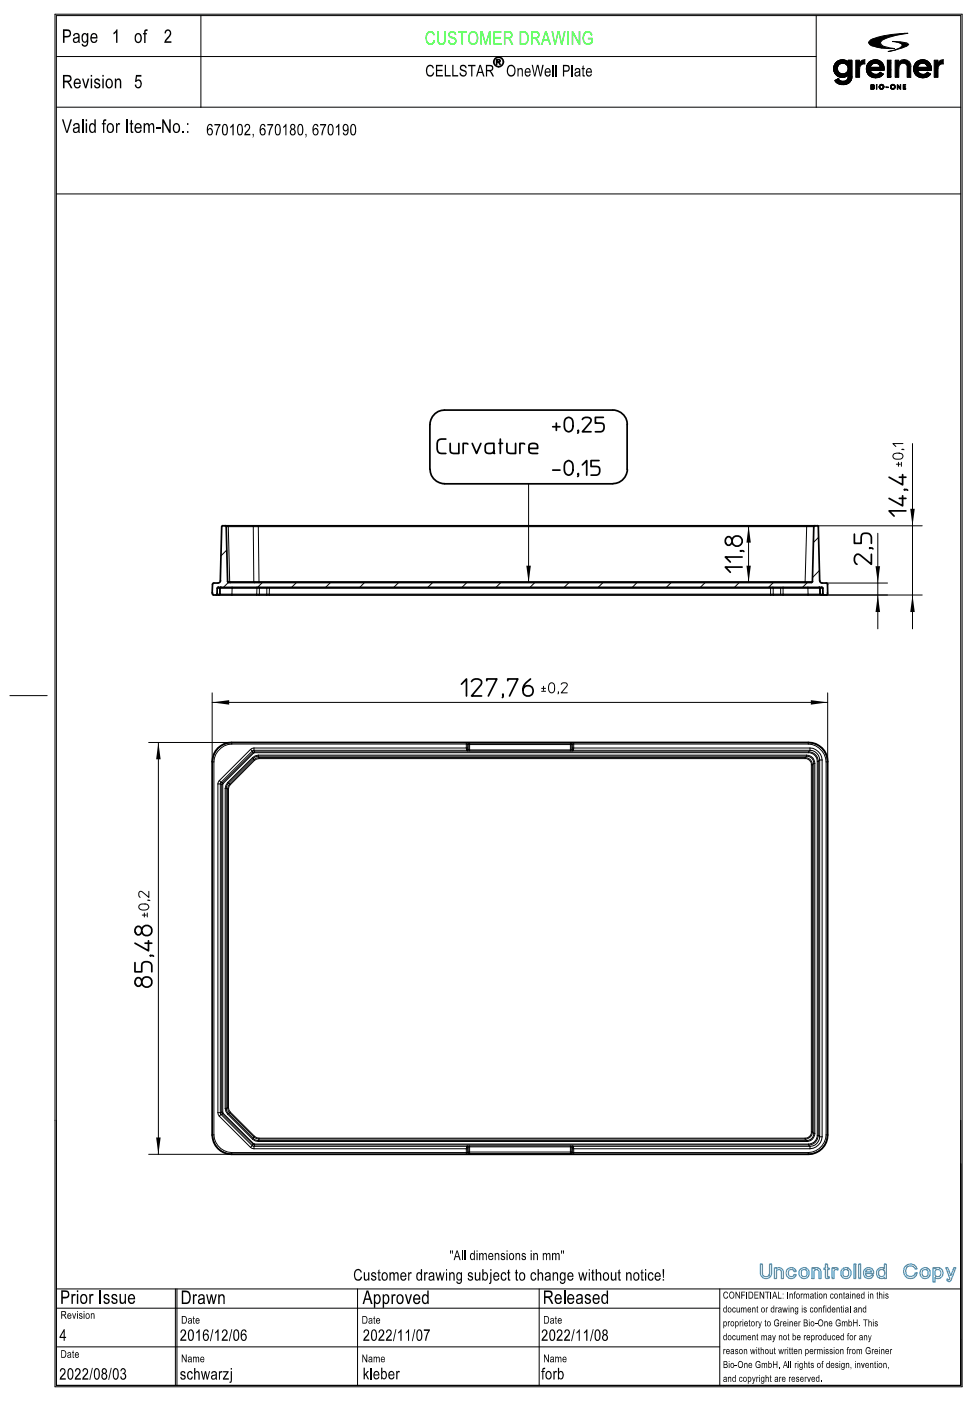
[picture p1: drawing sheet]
<svg xmlns="http://www.w3.org/2000/svg" width="198mm" height="285mm" viewBox="0 0 198 285" stroke-linecap="round" stroke-linejoin="round" font-family="sans-serif">
<g fill="none" stroke="#000" stroke-width=".2">
<path d="M169.5 14.1h.8M169.5 14h.8M169.5 13.9h.8M169.5 13.8h.8M169.5 14.3h.8M169.5 14.2h.8M169.5 13.7h.8M169.5 13.6h.8M169.6 14.5h.8M169.6 14.4l.8 .1M169.6 14.4h.8M169.6 13.5h.8"/>
<path d="M169.6 14.6h.9M169.6 13.4h.8M169.7 14.7h.8M169.7 14.6h.8M169.7 13.3h.8M169.7 14.8h1M169.7 14.7h.9M169.7 13.2h.8M169.7 13.1h1M169.8 14.9h1M169.8 14.8h.9M169.8 15h1.1"/>
<path d="M169.8 13h1M169.8 16.4h1.1M169.8 15h1.2M169.8 16.5h1.2M169.8 16.4h.9M169.9 15l1.4 .1M169.9 12.9h1.2M169.9 16.5h1.4M169.9 16.3h.8M169.9 15.1h3.3M169.9 16.6h3M169.9 12.8h3.3"/>
<path d="M170 12.8h3.2M170 15.2h3.2M170 12.7h3.2M170 16.7h2.8M170 16.3h.6M170 12.7h2.4M170 16.8h2.8M170.1 16.2h.5M170.1 15.3h2.3M170.1 12.6h2.3M170.1 16.2h.4M170.1 15.3h2.2"/>
<path d="M170.1 16.8h2.6M170.2 12.6h2.1M170.2 16.9h2.4M170.2 15.4h2.1M170.2 12.5h2.1M170.3 16.1h.2M170.3 15.4h1.9M170.3 16.9h2.2M170.3 15.5h1.9M170.3 12.4h1.9M170.3 17h2.2M170.4 12.4h1.7"/>
<path d="M170.4 16h.1M170.4 15.6h1.6M170.4 13.4h-.8M170.5 17h1.8M170.5 15.6h1.5M170.5 13.3h-.9M170.6 12.3h1.3M170.6 17.1h1.7M170.6 13.2h-.9M170.7 15.7h1.1M170.7 12.3h1.2M170.7 13l-1 .1"/>
<path d="M170.7 17.1h1.4M170.8 15.7h1M170.9 12.2h.7M170.9 17.2h1M171 12.9l-1.2 .1M171.1 17.2h.7M171.2 12.2h.2M171.3 15.8h.1M171.4 15.1h1.8M171.7 12.9h1.5M171.8 15h1.4M171.8 12.9h1.4"/>
<path d="M171.9 15h1.3M171.9 16.5h1.1M171.9 14.9h1.3M171.9 13h1.3M172 13h1.2M172 14.8h1.2M172.1 14.8h1.1M172.1 13.1h1.1M172.1 16.4h.9M172.2 13.2h1M172.2 16.3h.9M172.2 14.7h1"/>
<path d="M172.2 13.3h1M172.3 14.6h.9M172.3 13.3h.9M172.3 16.2h.8M172.3 14.5h.9M172.3 13.4h.9M172.3 16.1h.8M172.4 14.5h.8M172.4 13.5h.8M172.4 16.1h.8M172.4 14.4h.8M172.4 16h.8"/>
<path d="M172.4 14.3h.8M172.4 14.2h.8M172.4 13.7h.8M172.4 13.6h.8M172.4 15.9h.8M172.5 15.8h.7M172.5 15.7h.7M172.5 15.6h.7M172.5 15.5h.7M172.5 15.4h.7M172.5 15.3h.7M172.5 14.2h.7"/>
<path d="M172.5 14.1h.7M172.5 14h.7M172.5 13.9h.7M172.5 13.8h.7M172.5 13.7h.7M172.5 12.7h.7M172.5 12.6h.7M172.5 12.5h.7M172.5 12.4h.7M172.5 12.3h.7M173 16.5h-1.4M173 16.4h-1"/>
<path d="M173.2 12.8l-3.3 .1M173.2 15.9l-.8 .1M176.2 14.2h3.6M176.2 14.1h3.6M176.2 14h3.6M176.2 13.9h3.6M176.2 13.8h3.6M176.2 14.4h.8M176.2 14.3h3.5M176.2 13.7h3.5M176.2 13.7h.8M176.2 13.6h.8"/>
<path d="M176.2 14.6h.9M176.2 14.5h.8M176.2 13.5h.8M176.2 13.4h.9M176.3 14.7h.8M176.3 14.6h.8M176.3 13.4h.8M176.3 14.7h.9M176.3 13.3h.8M176.4 14.8h.9M176.4 14.8h.8M176.4 13.2h.8"/>
<path d="M176.4 14.9h.9M176.4 13.1h.9M176.4 15h1M176.5 15l1.1 .1M176.5 15h.9M176.5 13h.9M176.5 15.1h3.1M176.5 15.1h1.2M176.5 12.9h1.1M176.5 12.9h2.9M176.6 15.2h2.9M176.6 12.8h2.8"/>
<path d="M176.7 12.7h2.6M176.7 15.3h2.7M176.7 12.7h2.5M176.8 12.6h2.4M176.8 15.4h2.5M176.8 15.4h2.4M176.8 12.6h2.3M176.9 12.5h2.2M176.9 15.5h2.3M177 12.4h2M177 15.6h2.1M177 13.5h-.8"/>
<path d="M177.1 12.4h1.8M177.1 15.6h1.9M177.1 13.3h-.8M177.1 17.2h.5M177.1 18.1h.6M177.1 18h.7M177.1 18h.1M177.1 17.9h.1M177.1 17.8h.1M177.1 17.7h.1M177.1 17.7h.6M177.1 17.6h.6"/>
<path d="M177.1 17.6h.1M177.1 17.5h.1M177.1 17.4h.1M177.1 17.4h.6M177.1 17.3h.6M177.2 15.7h1.7M177.2 13.2h-.8M177.3 12.3h1.4M177.3 15.7h1.5M177.3 13l-.9 .1M177.3 12.3h1.3M177.5 15.8h1.1"/>
<path d="M177.6 12.9l-1.1 .1M177.6 17.7h.1M177.6 17.6h.1M177.6 12.2h.8M177.6 17.8h.2M177.6 17.5h.2M177.6 17.4h.2M177.6 17.4h.1M177.7 15.8h.8M177.7 18h.1M177.7 17.9h.1M177.7 17.8h.1"/>
<path d="M177.9 12.2h.2M178 15.8h.1M178.4 12.9h1.1M178.4 15.1h1.2M178.5 12.9l1 .1M178.5 15.1h1.1M178.6 13h.9M178.6 13l1 .1M178.7 15h.8M178.7 13.1h.9M178.8 15h.6M178.8 13.2h.8"/>
<path d="M178.8 17.7h.1M178.8 14.9h.6M178.8 17.8h.1M178.8 17.6h.1M178.8 17.5h.1M178.8 13.3h.8M178.8 17.9h.2M178.9 14.8h.3M178.9 13.3h.8M178.9 18h.1M178.9 17.4h.1M178.9 13.4h.8"/>
<path d="M178.9 18h.7M178.9 17.4h.7M179 14.7h.1M179 13.5h.7M179 13.7h.7M179 13.6h.7M179 18.1h.5M179 17.4l-.2 .1M179 17.3h.5M179 17.2h.5M179.5 18h.1M179.5 17.4h.1"/>
<path d="M179.5 18h.2M179.5 17.4h.2M179.6 17.8h.1M179.6 17.5h.1M179.6 17.7h.1M179.6 17.6h.1M179.7 17.9h-.2M179.7 14.3l-3.5 .1M179.7 17.8h-.1M179.8 14.2h-3.6M181.1 17.8h.1M181.1 17.7h.1"/>
<path d="M181.1 17.6h.1M181.1 17.5h.1M181.1 17.9h.2M181.1 17.5h.2M181.2 18h.1M181.2 17.4h.1M181.2 18h.7M181.2 17.4h.7M181.2 15.6l-.2 .1M181.2 14.2l-.8 .7M181.2 12.8l-.8 .7M181.2 17.6h-.1"/>
<path d="M181.3 18.1h.5M181.3 17.4l-.2 .1M181.3 17.3h.5M181.4 17.2h.4M181.4 18.1h.4M181.8 18h.1M181.8 17.4h.1M181.8 18h.2M181.8 17.4h.2M181.9 17.5h.1M181.9 17.8h.1M181.9 17.7h.1"/>
<path d="M181.9 17.6h.1M182 17.9h-.2M185.8 14.1h3.6M185.8 14h3.6M185.8 13.9h3.6M185.8 14.3h3.6M185.8 14.2h3.6M185.8 13.8h3.6M185.8 13.7h3.6M185.8 13.7h.8M185.8 13.6h.8M185.8 14.5h.9"/>
<path d="M185.8 14.5h.8M185.8 14.4h.8M185.8 13.5h.8M185.8 13.5h.9M185.9 14.6h.8M185.9 13.4h.8M185.9 14.7h.9M185.9 13.3h.8M185.9 14.8h.9M185.9 13.3h.9M185.9 13.2h.9M186 14.9h.9"/>
<path d="M186 14.8h.9M186 13.1h.9M186.1 15h1M186.1 15h.9M186.1 13h.9M186.1 15l1.1 .1M186.1 15.1h1.2M186.1 12.9h1.2M186.2 15.1h3M186.2 15.2h2.9M186.2 12.8h2.8M186.2 12.8h2.7"/>
<path d="M186.3 12.7h2.6M186.3 15.3h2.7M186.3 12.7h2.5M186.4 12.6h2.4M186.4 15.4h2.5M186.4 12.6h2.3M186.5 15.4h2.4M186.5 15.5h2.3M186.5 12.5h2.2M186.6 15.6h2.1M186.6 12.4h2M186.7 12.4h1.8"/>
<path d="M186.7 15.6h2M186.8 15.7h1.7M186.9 15.7h1.6M186.9 12.3h1.4M187 13l-1 .1M187 12.3h1.2M187.1 15.8h1.1M187.1 12.9l-1 .1M187.2 12.2h.8M187.3 15.8h.8M187.5 12.2h.2M187.6 15.8h.1"/>
<path d="M188 12.9h1.1M188 15.1h1.2M188.1 12.9h1M188.1 15.1h1.1M188.2 13h.9M188.2 13l1 .1M188.3 15h.8M188.3 15h.7M188.3 13.2h.9M188.3 13.1h.9M188.4 14.9h.5M188.4 13.2h.8"/>
<path d="M188.5 13.3h.8M188.5 13.3h.7M188.5 14.8h.3M188.5 13.4h.8M188.6 14.7h.1M188.6 13.5h.7M188.6 13.6h.8M188.6 13.6h.7M188.6 13.7h.8M189 12.8l-2.8 .1M189.4 14.3l-3.6 .1M46.1 111.9l-1.2 1.1"/>
<path d="M46.4 118.5l-1 .9M53.3 118.5l-.9 .9M60.3 118.5l-1 .9M67.2 118.5l-1 .9M74.1 118.5l-.9 .9M81.1 118.5l-1 .9M88 118.5l-1 .9M94.9 118.5l-1 .9M101.8 118.5l-.9 .9M108.8 118.5l-1 .9M115.7 118.5l-1 .9M122.6 118.5l-1 .9"/>
<path d="M129.5 118.5l-.9 .9M136.5 118.5l-1 .9M143.4 118.5l-1 .9M150.3 118.5l-.9 .9M157.3 118.5l-1 .9M164.2 118.5l-1 .9M166.4 109.3l-1 1M166.6 116l-1.4 1.4M44.1 120.8l-.2 .2"/>
</g>
<g fill="#000">
<path d="M174 12.2h.8v.6l.5-.5 .6-.1v.8a.92 .92 0 0 0-1.1 1v1.7h-.8z" fill-rule="evenodd"/>
<path d="M176.9 8.3a6.6 6.6 0 0 1 3.6-1.1l4.1-.4a12.4 12.4 0 0 0-5.3 1.5 .65 .65 0 0 0-.2 .7 .65 .65 0 0 0 .6 .5l2.2 .4a8.8 8.8 0 0 1-5.1-.8l-.2-.4z" fill-rule="evenodd"/>
<path d="M178.2 17.2h.1v1h-.1z" fill-rule="evenodd"/>
<path d="M180.2 17.7h.5v.1h-.5z" fill-rule="evenodd"/>
<path d="M180.4 12.2h.8v3.5h-.8z" fill-rule="evenodd"/>
<path d="M182.5 17.2l.6 .7v-.7h.1v1l-.6-.7v.7h-.1z" fill-rule="evenodd"/>
<path d="M183.7 17.2h.5v.1h-.4v.3h.3v.1h-.3v.3h.4v.2h-.5z" fill-rule="evenodd"/>
<path d="M181.4 8.5h.3a4.9 4.9 0 0 1 3 .6l-.2 .2-.8 .4-3.1 .8h.2a3.7 3.7 0 0 0 2.6-1.3 2.4 2.4 0 0 0-2-.7z" fill-rule="evenodd"/>
<path d="M182 12.2h.8v.5a1.36 1.36 0 0 1 1.5-.5 1.36 1.36 0 0 1 .9 1.4v2.1h-.7v-2a.85 .85 0 0 0-1-.8 .85 .85 0 0 0-.7 1v1.8h-.8z" fill-rule="evenodd"/>
<path d="M190 12.2h.7l.1 .6a1.12 1.12 0 0 1 1-.6v.8a.88 .88 0 0 0-1.1 1v1.7h-.7z" fill-rule="evenodd"/>
</g>
<g fill="#0f0">
<path d="M87 6.5a.93 .93 0 0 1 1.4 .6l-.2 .1a.68 .68 0 0 0-.8-.6 .68 .68 0 0 0-.6 .8 .92 .92 0 0 0 .1 1 .92 .92 0 0 0 .9 .4l.3-.4 .1-.3 .3 .1a.96 .96 0 0 1-1 .9 .96 .96 0 0 1-.9-1l-.1-.4a1.43 1.43 0 0 1 .5-1.2z" fill-rule="evenodd"/>
<path d="M88.9 6.3h.3v1.6a.59 .59 0 0 0 .3 .9 .59 .59 0 0 0 .8-.4l.1-2.1h.3v1.6a.91 .91 0 0 1-.9 1.2 .91 .91 0 0 1-.9-1.2z" fill-rule="evenodd"/>
<path d="M91.4 6.5a.85 .85 0 0 1 .9-.1 .85 .85 0 0 1 .5 .7h-.3a.48 .48 0 0 0-.6-.5 .48 .48 0 0 0-.2 .8 .93 .93 0 0 1 1 .4 .93 .93 0 0 1-.1 1.1 .9 .9 0 0 1-1 .1 .9 .9 0 0 1-.5-.8h.3a.56 .56 0 0 0 .6 .7 .56 .56 0 0 0 .4-.9 1.41 1.41 0 0 1-1.2-.9z" fill-rule="evenodd"/>
<path d="M93.2 6.3h1.7v.4h-.7v2.4h-.3v-2.4h-.7z" fill-rule="evenodd"/>
<path d="M95.5 6.7a1.06 1.06 0 0 1 1.3-.2 1.06 1.06 0 0 1 .5 1.2 1.09 1.09 0 0 1-1.1 1.4 1.09 1.09 0 0 1-1-1.3zM95.7 6.9a1.17 1.17 0 0 0 .5 1.9 1.2 1.2 0 0 0 .6-1.9 .65 .65 0 0 0-1.1 0z" fill-rule="evenodd"/>
<path d="M97.7 6.3h.4l.7 2.4 .6-2.4h.4v2.8h-.2v-2.3l-.7 2.3h-.3l-.6-2.3v2.3h-.3z" fill-rule="evenodd"/>
<path d="M100.4 6.3h1.6v.4h-1.4v.8h1.2v.3h-1.2v1h1.4v.3h-1.6z" fill-rule="evenodd"/>
<path d="M102.5 6.3a2.06 2.06 0 0 1 1.5 .2l.2 .4a.69 .69 0 0 1-.6 .9l.8 1.3h-.4l-.2-.6a.8 .8 0 0 0-1-.6v1.2h-.3zM102.8 6.7v.8h.6a.45 .45 0 0 0 .5-.4 .45 .45 0 0 0-.4-.4z" fill-rule="evenodd"/>
<path d="M105.7 6.3h.7a1.31 1.31 0 0 1 1.1 2 .9 .9 0 0 1-1 .8h-.8zM106 6.7v2.1a1 1 0 0 0 1.1-.3 1 1 0 0 0 .1-1.2l-.4-.6z" fill-rule="evenodd"/>
<path d="M108 6.3h.9a.75 .75 0 0 1 .8 .7 .75 .75 0 0 1-.6 .8l.8 1.3h-.4l-.4-.8a.66 .66 0 0 0-.8-.4v1.2h-.3zM108.3 6.7v.8h.6a.45 .45 0 0 0 .5-.4 .45 .45 0 0 0-.5-.4z" fill-rule="evenodd"/>
<path d="M110.8 6.3h.4l.8 2.8h-.3l-.2-.8h-.9l-.3 .8h-.3zM111 6.6l-.4 1.4h.8z" fill-rule="evenodd"/>
<path d="M112.1 6.3h.4l.4 2.4 .5-2.4h.4l.4 2.4 .5-2.4h.3l-.6 2.8h-.3l-.5-2.4-.6 2.4h-.3z" fill-rule="evenodd"/>
</g>
<path d="M115.5 6.3v2.8" fill="none" stroke="#0f0" stroke-width=".32"/>
<g fill="#0f0">
<path d="M116.3 6.3h.3l1.1 2.2v-2.2h.3v2.8h-.3l-1.1-2.1v2.1h-.3z" fill-rule="evenodd"/>
<path d="M119 6.5a.97 .97 0 0 1 1.5 .6l-.3 .1a.71 .71 0 0 0-.8-.6 .71 .71 0 0 0-.6 .8l-.1 .3a.87 .87 0 0 0 .5 1 .87 .87 0 0 0 1-.2v-.5h-.6v-.3h.9v1a1.17 1.17 0 0 1-1.4 .3 1.17 1.17 0 0 1-.6-1.3 1.6 1.6 0 0 1 .5-1.2z" fill-rule="evenodd"/>
</g>
<g fill="none" stroke="#000" stroke-width=".2">
<path d="M11.2 2.9h184.5v279.1h-184.5zM11.5 11.5h154.5M40.9 3.2v18.6M166 3.2v18.6M169.5 13.9a1.69 1.69 0 0 0 1.1 1.7 1.69 1.69 0 0 0 1.9-.5M169.8 16.3a1.8 1.8 0 0 0 1.7 .9M170.1 12.6l-.4 .5-.2 .8M170.3 13.9a1.09 1.09 0 0 0 1.1 1.1M170.4 16l-.6 .4M170.5 16l.3 .4M171.4 12.8l.8 .3M171.4 12.8a1.08 1.08 0 0 0-1.1 1.1"/>
<path d="M172 12.3a1.75 1.75 0 0 0-1.9 .4M172 12.3l.5 .4M172.2 14.7l-.8 .3M172.2 13.1l.3 .8M172.5 12.8v-.6h.7v3.4M172.5 15.2v.4M172.5 15.6a1.11 1.11 0 0 1-1.7 .8M172.5 13.9l-.3 .8M173.3 15.5a1.69 1.69 0 0 1-1.8 1.7M174.8 12.8v-.6h-.8v3.5h.8v-1.7M175.2 13.2l-.4 .8M175.3 12.3l-.5 .5"/>
<path d="M175.9 12.2v.8M175.9 13l-.7 .2M175.9 12.1l-.6 .2M176.2 14a1.94 1.94 0 0 0 1.4 1.7 1.94 1.94 0 0 0 2.1-.7M177 14.3h2.7M177 14.3a1.03 1.03 0 0 0 1.1 .8M177.3 17.6h.2M177.5 17.2h-.4v1l.6-.1M177.5 17.3h-.3v.3M177.5 17.7h-.3v.3h.3M177.5 17.3l.1 .2M177.5 17.2l.2 .1"/>
<path d="M177.6 17.7l.1 .1-.1 .2M177.6 17.6h-.1M177.7 17.2l.1 .8M178 12.8l.6 .2M178 12.8a.97 .97 0 0 0-1 .9h2M178.2 17.2h.1v1h-.1zM178.6 15l-.5 .1M178.6 15l.4-.3 .6 .4M178.7 13l.4 .6M178.9 17.3l-.1 .3 .1 .4M178.9 17.3a.49 .49 0 0 1 .7 0 .49 .49 0 0 1 0 .7M179 8.7a2 2 0 0 0 1.9 1l1 .2a11.8 11.8 0 0 1-4.5-.6"/>
<path d="M179.3 12.7a1.8 1.8 0 0 0-2-.4 1.8 1.8 0 0 0-1.1 1.7M179.3 12.7a1.71 1.71 0 0 1 .5 1.6M179.5 17.4l.1 .3-.1 .3-.5-.1-.1-.3 .1-.2 .3-.1 .2 .1M179.6 18l-.3 .1-.4-.1M179.9 7.2a5.2 5.2 0 0 0-3.2 1.3l-.1 .2 .3 .4 .5 .2M180.2 17.7h.5v.1h-.5zM180.4 12.2h.8v3.5h-.8zM181.2 17.3l-.1 .3 .1 .4M181.2 17.3a.49 .49 0 0 1 .7 0 .49 .49 0 0 1 0 .7M181.8 17.4l.1 .3-.1 .3-.5-.1-.1-.3 .1-.2 .3-.1 .2 .1M181.8 7.3a4 4 0 0 0-2.7 1.2l-.1 .2M181.9 18l-.3 .1-.4-.1"/>
<path d="M182.1 10.2l-1.5 .3 .6-.1M182.2 10.1l-1 .3M182.5 17.2l.6 .7v-.7h.1v1l-.6-.7v.7h-.1zM182.8 12.7v-.5h-.8v3.5h.8v-1.8M183.4 9.8l-1.2 .3M183.5 9.2a1.95 1.95 0 0 1-1.4 .9M183.7 17.2h.5v.1h-.4v.3h.3v.1h-.3v.3h.4v.2h-.5zM183.8 6.8l-4 .5M183.8 6.8h.8l-2.8 .5M183.9 12.1a1.22 1.22 0 0 0-1.1 .6M183.9 12.1a1.33 1.33 0 0 1 1.3 1.5M184.3 13l.2 .6"/>
<path d="M184.3 13a.87 .87 0 0 0-1-.1 .87 .87 0 0 0-.5 .9M184.3 8.7l-2.8-.3 .9 .2a1.23 1.23 0 0 1 1.1 .6M184.3 8.7l.5 .3-.4 .4M184.4 9.4l-1 .4M185.2 13.6v2.1h-.7v-2M185.8 14a1.81 1.81 0 0 0 1.9 1.8M186.6 14.3a1.03 1.03 0 0 0 1.1 .8M186.6 14.3h2.8M186.9 13l-.3 .7h2M187.7 12.8l.6 .2M187.7 12.8l-.7 .2M188.3 15l-.6 .1"/>
<path d="M188.3 13l.4 .6M188.3 15l.3-.3 .6 .4M188.9 12.7a1.78 1.78 0 0 0-2-.4 1.78 1.78 0 0 0-1.1 1.7M188.9 12.7a1.87 1.87 0 0 1 .5 1.6M189.3 15a1.81 1.81 0 0 1-1.6 .8M190.7 12.8v-.6h-.7v3.5h.7v-1.7M191.1 13.2l-.3 .8M191.2 12.3l-.4 .5M191.8 12.2v.8M191.8 13l-.7 .2M191.8 12.1l-.6 .2M11.5 21.8h183.9"/>
<path d="M11.5 39.4h183.9M107.5 98.4v20.1M181.7 92.4a1.13 1.13 0 0 1 1.9 .4v.2a1.23 1.23 0 0 1-2-.2zM182.3 94.4h.8M182.7 94v.8M183.3 94v.8M183.5 91.4l.3 .1M183.6 90.2h-2l.6 .6M185.6 90.2v37.7M44.2 119.6h.1M44.2 119.6h.5M44.2 119.6v1.2"/>
<path d="M44.4 119.4l-.2 .2M44.7 119.6h2.5M44.7 119.6v1.2M44.9 119.4l-.2 .2M46 107.1h.4M46.3 118.3h.4M46.3 106.9l.1 .2M46.4 107.1l.3 11.2M46.4 107.1h5.1M46.7 118.3l.1 .2M46.7 118.3h4.9M47.2 119.4v.2"/>
<path d="M47.2 119.6h5M47.2 119.6v1.2M51.4 106.9l.1 .2M51.5 107.1h1M51.5 107.1l.1 11.2M51.6 118.3l.2 .2M51.6 118.3h1.1M52.2 119.6h.5M52.2 119.4v.2M52.2 119.6v1.2M52.5 106.9v.2M52.5 107.1l.2 11.2"/>
<path d="M52.5 107.1h111.5M52.7 118.3v.2M52.7 118.3h111M52.7 119.6v1.2M52.7 119.6h1.6M52.8 119.4l-.1 .2M54.3 119.6v1.2M54.3 119.4v.2M54.8 119.4v.2h-.5M150.3 106.9h37.2M152.2 106.9v11.6M156.7 119.6h-101.9v1.2"/>
<path d="M156.7 119.4v.2M156.7 119.6v1.2M157.2 119.4v.2h-.5M158.7 119.4v.2M158.7 119.6h-1.5v1.2M158.7 119.6h.5M158.7 119.6v1.2M159.2 119.4v.2M159.2 119.6h5.1M159.2 119.6v1.2M163.7 118.3v.2h-13.4M163.7 118.3h1.5"/>
<path d="M164 107.1h1.5M164 106.9v.2M164 107.1l-.3 11.2M164.3 119.4v.2M164.3 119.6h2.5M164.3 119.6v1.2M166.6 119.4l.2 .2M166.8 119.6h.5M166.8 119.6v1.2M167.1 119.4l.2 .2M167.3 119.6h.1M167.3 119.6v1.2"/>
<path d="M168 118.6h12.5M178.5 108.4v19.5M44.1 120.8h.1M44.2 120.8l-.2 .2M44.2 120.8h.5M44.7 120.8l-.3 .2M44.7 120.8h2.5M47.2 120.8v.2M47.2 120.8h5M52.2 120.8h.5M52.2 120.8v.2M52.7 120.8v.2"/>
<path d="M52.7 120.8h1.6M54.3 120.8h.5M54.3 120.8l-.1 .2M54.8 120.8v.2M54.8 120.8h101.9M110.1 140h.8M110.5 139.6v.8M111.8 139a.6 .6 0 0 1 .7 0 .6 .6 0 0 1 .3 .6 .88 .88 0 0 1-.6 1.3h-.1a1.17 1.17 0 0 1-.3-1.9zM114.1 139.2a.67 .67 0 0 1 .7-.4 .67 .67 0 0 1 .6 .5l-1.3 1.6h1.3M156.7 120.8v.2M156.7 120.8h.5M157.2 120.8l.1 .2"/>
<path d="M157.2 120.8h1.5M158.7 120.8l.1 .2M158.7 120.8h.5M159.2 120.8v.2M159.2 120.8h5.1M164.3 120.8h2.5M164.3 120.8v.2M166.8 120.8l.2 .2M166.8 120.8h.5M167 121h20.5M167.3 120.8l.2 .2M167.3 120.8h.1"/>
<path d="M2 141.5h7.6M30.2 151h16.9M32.2 151v83.7M43.1 142.8h125.2M43.1 140.9l.1 14M43.2 154.9h.3M43.2 154.9v75.9M43.5 154.9v75.9M44.3 159.4h.5M44.3 159.4v66.9M44.6 158.7l-.3 .7M44.6 158.7l.3 .4"/>
<path d="M44.8 159.4v66.9M44.8 159.4l.3 .2M44.9 159.1l-.1 .3M44.9 159.1l.3 .1M45.1 159.6h.2v66.6M45.1 159.6v66.6M45.2 159.2l-.1 .3M45.2 159.2l.2 .1M45.4 159.3l-.1 .2M46.3 159.1l.1 .2M46.3 159.1l-.4 .6-.1 .6M46.4 159.3l-.3 .5-.1 .5"/>
<path d="M46.4 159.3l.3 .1M46.7 159.4l-.3 .5-.1 .5M46.7 159.4l.1 .2M46.8 159.6l-.2 .3-.1 .5M47.1 151v.3M47.1 151a3.9 3.9 0 0 0-3.9 3.9M47.1 151.3a3.8 3.8 0 0 0-3.6 3.6M47.1 151h47.7M47.1 151.3h47.7M50.9 152.4l.4 .3M50.9 152.4l-6.3 6.3M51.3 152.7l-6.4 6.4"/>
<path d="M51.3 152.7l.1 .3M51.4 154.1l.1 .1M51.4 154.1l-5.1 5M51.4 153l.1 .2-6.1 6.1M51.4 153l-6.2 6.2M51.5 154.2l-5.1 5.1M51.5 154.2l.1 .3M51.6 154.5l.2 .1M51.6 154.5l-4.9 4.9M51.6 152.6l-.3 .1M51.6 152.1l-.7 .3M51.6 152.1v.5"/>
<path d="M51.6 152.6l.2 .3M51.6 152.6h43.3M51.8 152.9v.2h112.6M51.8 154.6l-5 5M51.8 152.9h112.6M51.8 152.9l-.4 .1M51.8 153.1h-.2M52.5 153.8l-.5 .1-.5 .3M52.5 153.6v.2M52.5 153.6l-.6 .1-.5 .4M52.5 153.8l.2 .3M52.5 153.6h111.5"/>
<path d="M52.5 153.8h111.5M52.7 154.1l-.6 .1-.5 .3M52.7 154.1v.2M52.7 154.3l-.9 .3M52.7 154.1h111M52.7 154.3h111M94.8 151.3v.8h-43.2M94.8 151v.3M94.8 151l.6 .1M94.8 151.3h.3M94.9 152.6l.1 .1M95 152.7h.5"/>
<path d="M95.1 152.1h-.3l.1 .5M95.1 152.1v.3M95.1 152.4l-.2 .2M95.1 151.3v.8M95.1 152.4l.1 .1M95.1 151.3l.1 .1M95.2 152.5l-.2 .2M95.2 152.5h.3M95.2 151.4v1.1M95.4 151.1l-.3 .2M95.4 151.1h.1M95.5 151.1l-.3 .3"/>
<path d="M95.5 152.5v.2M95.5 151.1v1.4M95.5 152.7h20.5M95.5 152.5h20.5M95.5 151.1h20.5M110.1 140.6h.8M113.6 140.8l-.1 .3M116 151.1l.3 .3M116 152.5v.2M116 152.7h.5M116 151.1v.3h-20.8M116.1 151.1l.3 .2"/>
<path d="M116.1 151.1h-.1M116.3 151.4h-.3v1.1M116.3 152.5h-.3M116.3 152.5l.2 .2M116.3 151.4v1.1M116.4 152.1h.3M116.4 152.4l.2 .2M116.4 152.1v.3M116.4 152.4l-.1 .1M116.4 151.3v.8M116.4 151.3l-.1 .1M116.6 152.6h48.1"/>
<path d="M116.6 152.6l-.1 .1M116.7 151l-.6 .1M116.7 152.1l-.1 .5M116.7 151.3h-.3M116.7 151v.3M116.7 151h47.7M116.7 151.3h47.7M116.7 152.1h48M116.7 151.3v.8M163.7 154.1v.2M163.7 154.1a1.45 1.45 0 0 1 1.5 1.4M163.7 154.3h.4a1.33 1.33 0 0 1 .9 1.2"/>
<path d="M164 153.8a1.45 1.45 0 0 1 1.5 1.5M164 153.6a1.67 1.67 0 0 1 1.7 1.7M164 153.6v.2M164 153.8l-.3 .3M164.4 151a3.9 3.9 0 0 1 3.9 3.9M164.4 151.3a3.8 3.8 0 0 1 3.6 3.6M164.4 151v.3M164.4 151h.1M164.4 152.9v.2M164.4 152.9a1.97 1.97 0 0 1 2 1.9M164.4 153.1a1.81 1.81 0 0 1 1.8 1.7M164.7 152.1v.5"/>
<path d="M164.7 152.6a2.05 2.05 0 0 1 2 1.9M164.7 152.1a2.6 2.6 0 0 1 2.5 2.4M164.7 152.6l-.3 .3M165 155.5h.2M165 155.5v74.7M165.2 155.5v74.7M165.5 155.3h.2M165.5 155.3v75.2M165.5 155.3l-.3 .2M165.7 155.3v75.2M166.2 154.8v76.1M166.2 154.8h.2"/>
<path d="M166.4 154.8v76.1M166.7 154.5v76.7l-.3-.3M166.7 154.5h.5M166.7 154.5l-.3 .3M167.2 154.5v76.7M168 154.9h.3M168 154.9v75.9M168.3 154.9v75.9M168.3 140.9v14M45.8 160.3h.2M45.8 160.3v65.1M46 160.3v65.1"/>
<path d="M46 160.3l.3 .1M46.3 160.4v64.9l-.3 .1M46.3 160.4h.2M46.5 160.4v64.9M28.5 184l.5-.2a1.01 1.01 0 0 1 1.2 .4l.1 .3a1.18 1.18 0 0 1-2.1 0zM28.9 186.1h.8M29.4 185.7v.8M30 185.7v.8M30.1 183.1l.4 .1M30.3 181.3v1.2l-1.6-1.2a.68 .68 0 0 0-.5 .5 .68 .68 0 0 0 .3 .7M43.2 230.8a3.9 3.9 0 0 0 3.9 3.9M43.2 230.8h.3"/>
<path d="M43.2 230.8h-.1M43.5 230.8a3.8 3.8 0 0 0 3.6 3.6M44.3 226.3l.3 .7M44.3 226.3h.5M44.6 227l6.3 6.3M44.8 226.3l.1 .3M44.9 226.6l-.3 .4M44.9 226.6l6.4 6.4M45.1 226.2l.1 .3M45.1 226.2h.2M45.1 226.2l-.3 .1M45.2 226.5l6.2 6.2"/>
<path d="M45.2 226.5l-.3 .1M45.3 226.2l.1 .2M45.4 226.4l-.2 .1M45.4 226.4l6.1 6.1-.1 .2M45.8 225.4l.1 .6 .4 .6M45.8 225.4h.2M46 225.4l.1 .6 .3 .4M46.3 226.6l5.1 5.1M46.4 226.4l-.1 .2M46.4 226.4l5.1 5.1M46.5 225.3h-.2l.1 .5 .3 .5M46.5 225.3l.3 .9"/>
<path d="M46.7 226.3l4.9 4.9-.1 .3M46.7 226.3l-.3 .1M46.8 226.2l-.1 .1M46.8 226.2l5 4.9M47.1 234.4v.3M47.1 234.7h.1M47.1 234.4h47.7M50.9 233.3l.7 .3M51.3 233l-.4 .3M51.3 233l.3 .1M51.4 231.7l.5 .3 .6 .1M51.4 232.7l.4 .1"/>
<path d="M51.4 232.7l-.1 .3M51.5 231.5l-.1 .2M51.5 231.5l.5 .3 .5 .1M51.6 232.5l.2 .1M51.6 233.6h43.2v.8M51.6 233.1v.5M51.6 233.1h43.3M51.8 231.1l-.2 .1 .5 .3 .6 .1M51.8 232.8h112.6M51.8 231.1l.9 .4M51.8 232.8l-.2 .3M52.5 231.9v.2"/>
<path d="M52.5 232.1h111.5M52.5 231.9h111.5M52.7 231.5v.1M52.7 231.5h111M52.7 231.6h111M52.7 231.6l-.2 .3M94.8 234.4h.3M94.8 234.4v.3M94.8 234.7h-64.6M94.9 233.1l.2 .2M94.9 233.1l-.1 .5h.3M95 233l.2 .2"/>
<path d="M95 233h.5M95 233l-.1 .1M95.1 233.3v.3M95.1 234.4l.3 .3M95.1 233.6v.8M95.2 233.2h.3M95.2 234.3l.3 .3M95.2 233.2v1.1M95.2 233.2l-.1 .1M95.2 234.3l-.1 .1M95.2 234.3h21.1M95.4 234.7h-.6"/>
<path d="M95.5 234.6l20.6 .1M95.5 233v.2M95.5 233.2v1.4M95.5 233h20.5M95.5 233.2h20.5M95.5 234.6l-.1 .1M116 233.2h.3M116 233v.2M116 233h.5M116 233.2v1.4l.3-.3M116.1 234.7h.6M116.3 233.2v1.1"/>
<path d="M116.3 233.2l.1 .1M116.3 234.3l.1 .1M116.4 233.3l.2-.2 .1 .5M116.4 233.3v.3M116.4 233.6h.3M116.4 234.4h.3M116.4 234.4l-.3 .3M116.4 233.6v.8M116.5 233l48.2 .1M116.5 233l-.2 .2M116.7 234.4v.3M116.7 234.7h47.7"/>
<path d="M116.7 233.6v.8M116.7 233.6h48M116.7 234.4h47.7M163.7 231.5v.1M163.7 231.6l.3 .3M164 231.9v.2M164.4 234.4v.3M164.4 234.7h.1M164.4 232.7h-112.6v.1M164.4 232.7v.1M164.4 232.8l.3 .3M164.7 233.1v.5"/>
<path d="M165 230.2h.2M165 230.2a1.26 1.26 0 0 1-1.3 1.3M165.2 230.2a1.45 1.45 0 0 1-1.5 1.4M165.2 230.2l.3 .3M165.5 230.5h.2M165.5 230.5a1.45 1.45 0 0 1-1.5 1.4M165.7 230.5a1.63 1.63 0 0 1-1.7 1.6M166.2 230.9a1.81 1.81 0 0 1-1.8 1.8M166.2 230.9h.2M166.4 230.9a1.95 1.95 0 0 1-2 1.9M167.2 231.2h-.5a1.99 1.99 0 0 1-2 1.9M167.2 231.2a2.6 2.6 0 0 1-2.5 2.4"/>
<path d="M168 230.8a3.8 3.8 0 0 1-3.6 3.6M168 230.8h.3M168.3 230.8a3.9 3.9 0 0 1-3.9 3.9M168.3 230.8h.1M11.5 262.1h183.9M11.5 266h134.9M11.5 273.9h134.9M35.7 262.1v19.6M36 262.1v19.6M72.7 262.1v19.6M109.6 262.1v19.6M146.4 262.1v19.6"/>
<path d="M11.5 281.7h183.9v-9.3v9.3M11.5 281.7v-278.5h183.9v278.5M11.5 281.7h183.9"/>
</g>
<g fill="#000">
<path d="M12.8 15.2h1a.75 .75 0 0 1 .8 .7 .75 .75 0 0 1-.7 .8l.8 1.3h-.3l-.3-.6a.78 .78 0 0 0-1-.6v1.2h-.3zM13.1 15.6v.8h.6a.43 .43 0 0 0 .6-.4 .43 .43 0 0 0-.5-.4z" fill-rule="evenodd"/>
<path d="M12.8 6h.8a.83 .83 0 0 1 .9 .8 .83 .83 0 0 1-.8 .8h-.6v1.1h-.3zM13.1 6.3v1h.6a.49 .49 0 0 0 .5-.5 .49 .49 0 0 0-.5-.5z" fill-rule="evenodd"/>
<path d="M15 7a.67 .67 0 0 1 .8-.3 .67 .67 0 0 1 .4 .7l.1 1.3h-.3l-.1-.2a.6 .6 0 0 1-1 0 .6 .6 0 0 1 .6-.9l.4-.2a.4 .4 0 0 0-.3-.5 .4 .4 0 0 0-.5 .5l-.2-.1zM15.1 8a.42 .42 0 0 0 .4 .6 .42 .42 0 0 0 .4-.6v-.3z" fill-rule="evenodd"/>
<path d="M15.2 16.2a.78 .78 0 0 1 .9-.1 .78 .78 0 0 1 .3 1h-1.2a.5 .5 0 0 0 .2 .5 .5 .5 0 0 0 .6 0l.2-.3 .2 .1a.76 .76 0 0 1-.9 .6 .76 .76 0 0 1-.5-1zM15.4 16.4l-.1 .4h.9a.48 .48 0 0 0-.3-.5 .48 .48 0 0 0-.5 .1z" fill-rule="evenodd"/>
<path d="M16.9 6.8a.51 .51 0 0 1 .8 .2v-.3h.3v1.8a.75 .75 0 0 1-.4 .9 .75 .75 0 0 1-1-.3v-.2h.3a.47 .47 0 0 0 .6 .3 .47 .47 0 0 0 .2-.7 .58 .58 0 0 1-.7 .2 .58 .58 0 0 1-.4-.6v-.9zM17.1 7l-.3 .7 .1 .6a.37 .37 0 0 0 .7 0l.1-.6a.62 .62 0 0 0-.4-.8z" fill-rule="evenodd"/>
<path d="M16.7 16h.3l.4 1.6 .5-1.6h.3l-.6 2h-.3z" fill-rule="evenodd"/>
<path d="M18.5 15.2h.2v.4h-.2zM18.5 16h.2v2h-.2z" fill-rule="evenodd"/>
<path d="M19.3 16.1a.61 .61 0 0 1 .7-.1 .61 .61 0 0 1 .4 .5h-.3a.32 .32 0 0 0-.3-.3 .32 .32 0 0 0-.4 .3l.1 .2a.74 .74 0 0 1 .8 1 .66 .66 0 0 1-.7 .3 .66 .66 0 0 1-.5-.6l.3-.1a.36 .36 0 0 0 .4 .5 .36 .36 0 0 0 .3-.6 .91 .91 0 0 1-.9-.8z" fill-rule="evenodd"/>
<path d="M18.6 7a.77 .77 0 0 1 .9-.1 .77 .77 0 0 1 .3 .9h-1.2a.5 .5 0 0 0 .2 .6 .5 .5 0 0 0 .6 0l.1-.4 .3 .1a.76 .76 0 0 1-.9 .6 .76 .76 0 0 1-.6-.9zM18.8 7.1l-.1 .4h.9l-.1-.2a.42 .42 0 0 0-.3-.3 .42 .42 0 0 0-.4 .1z" fill-rule="evenodd"/>
<path d="M20.8 15.2h.3v.4h-.3zM20.8 16h.3v2h-.3z" fill-rule="evenodd"/>
<path d="M21.7 16.2a.78 .78 0 0 1 .9-.1 .78 .78 0 0 1 .4 .8 .79 .79 0 0 1-.8 1.1 .79 .79 0 0 1-.8-1zM22 16.3a.94 .94 0 0 0 .2 1.4 .83 .83 0 0 0 .5-.7 .83 .83 0 0 0-.5-.8z" fill-rule="evenodd"/>
<path d="M23.4 16h.2v.3a.56 .56 0 0 1 .8-.3l.3 .6v1.4h-.3v-1.2a.37 .37 0 0 0-.2-.5 .37 .37 0 0 0-.5 .3l-.1 1.4h-.2z" fill-rule="evenodd"/>
<path d="M23.7 6h.2v2.7h-.3v-2.1l-.5 .4v-.3z" fill-rule="evenodd"/>
<path d="M27.6 6.9a.77 .77 0 0 1 .9-.1 .77 .77 0 0 1 .4 .9 .78 .78 0 0 1-.8 1.1 .78 .78 0 0 1-.7-1zM27.9 7l-.2 .4a.65 .65 0 0 0-.1 .8 .65 .65 0 0 0 .7 .3 .94 .94 0 0 0-.2-1.5z" fill-rule="evenodd"/>
<path d="M27.7 15.2h1.1v.4h-.9l-.1 .7a.69 .69 0 0 1 .8 0 .69 .69 0 0 1 .3 .7 .75 .75 0 0 1-.5 .9 .75 .75 0 0 1-1-.4v-.3h.3v.2a.42 .42 0 0 0 .5 .3 .42 .42 0 0 0 .3-.3 .59 .59 0 0 0 .1-.7 .59 .59 0 0 0-.6-.3l-.3 .3-.3-.1z" fill-rule="evenodd"/>
<path d="M29.4 6.1l.6-.1v.3l-.4 .2v.2h.3v.3h-.3v1.7h-.3v-1.7h-.2v-.3h.2z" fill-rule="evenodd"/>
<path d="M33.7 6.2a.78 .78 0 0 1 1 .1 .78 .78 0 0 1-.1 1.1l-.8 1h1.1v.3h-1.5a2.3 2.3 0 0 1 1-1.6 .46 .46 0 0 0 0-.8 .46 .46 0 0 0-.7 .5h-.3z" fill-rule="evenodd"/>
<path d="M86.9 13.5a.78 .78 0 0 1 .8-.3 .78 .78 0 0 1 .6 .7h-.3a.57 .57 0 0 0-.7-.5 .57 .57 0 0 0-.4 .7 .73 .73 0 0 0 .1 .9 .73 .73 0 0 0 .8 .2l.3-.5 .2 .1a.83 .83 0 0 1-.9 .8 .83 .83 0 0 1-.8-.9v-.7z" fill-rule="evenodd"/>
<path d="M88.7 13.2h1.3v.3h-1.1v.7h1.1v.3h-1.1v.8h1.2v.3h-1.4z" fill-rule="evenodd"/>
<path d="M90.5 13.2h.2v2.1h1v.3h-1.2z" fill-rule="evenodd"/>
<path d="M92 13.2h.2v2.1h1v.3h-1.2z" fill-rule="evenodd"/>
<path d="M93.7 13.3a.75 .75 0 0 1 1.2 .6h-.2a.41 .41 0 0 0-.6-.5 .41 .41 0 0 0-.2 .7l.3 .1a.73 .73 0 0 1 .7 .8 .73 .73 0 0 1-.8 .6 .73 .73 0 0 1-.6-.8h.2a.48 .48 0 0 0 .5 .5 .48 .48 0 0 0 .4-.7h-.1a.91 .91 0 0 1-1-1z" fill-rule="evenodd"/>
<path d="M95.2 13.2h1.5v.3h-.6v2.1h-.3v-2.1h-.6z" fill-rule="evenodd"/>
<path d="M97.5 13.2h.3l.7 2.4h-.3l-.2-.8h-.7l-.3 .8h-.2zM97.6 13.4l-.3 1.2h.7z" fill-rule="evenodd"/>
<path d="M98.8 13.2h.9a.64 .64 0 0 1 .6 .6 .64 .64 0 0 1-.5 .7l.7 1.1h-.3l-.4-.7a.54 .54 0 0 0-.7-.4v1.1h-.3zM99.1 13.5v.7h.5a.38 .38 0 0 0 .5-.3 .38 .38 0 0 0-.4-.4z" fill-rule="evenodd"/>
<path d="M103.3 13.5a.93 .93 0 0 1 1.1-.2 .93 .93 0 0 1 .4 1.1 .93 .93 0 0 1-.8 1.2 .93 .93 0 0 1-1-1.2zM103.7 13.5a1.08 1.08 0 0 0 .3 1.8 .93 .93 0 0 0 .6-1 .93 .93 0 0 0-.9-.8z" fill-rule="evenodd"/>
<path d="M105.2 13.8h.2v.3a.5 .5 0 0 1 .7-.2 .5 .5 0 0 1 .2 .6v1.1h-.2v-1.1a.33 .33 0 0 0-.2-.4 .33 .33 0 0 0-.4 .3l-.1 1.2h-.2z" fill-rule="evenodd"/>
<path d="M106.9 14.1a.57 .57 0 0 1 .9-.1l.1 .8h-1l.1 .4 .3 .1h.3l.1-.3h.2a.6 .6 0 0 1-.6 .6 .6 .6 0 0 1-.6-.5zM107 14.2l-.1 .3h.8l-.2-.4z" fill-rule="evenodd"/>
<path d="M108.1 13.2h.3l.3 2 .5-2h.3l.4 2 .4-2h.3l-.6 2.4h-.2l-.5-2.1-.4 2.1h-.3z" fill-rule="evenodd"/>
<path d="M110.9 14.1a.57 .57 0 0 1 .9-.1l.2 .8h-1a.46 .46 0 0 0 .5 .5l.3-.3h.2a.62 .62 0 0 1-.6 .6 .62 .62 0 0 1-.6-.5zM111.1 14.2l-.1 .3h.8l-.1-.3a.36 .36 0 0 0-.6 0z" fill-rule="evenodd"/>
<path d="M114.5 13.2h.6a.71 .71 0 0 1 .8 .7 .71 .71 0 0 1-.7 .7h-.5v1h-.2zM114.7 13.5v.8h.5a.42 .42 0 0 0 .4-.4 .42 .42 0 0 0-.4-.4z" fill-rule="evenodd"/>
<path d="M117 14a.57 .57 0 0 1 .7-.2 .57 .57 0 0 1 .3 .7l.1 1.1h-.3v-.3a.53 .53 0 0 1-.9 0 .53 .53 0 0 1 .5-.7l.4-.1a.34 .34 0 0 0-.3-.5 .34 .34 0 0 0-.4 .4h-.3zM117.2 14.8a.35 .35 0 0 0 .1 .6 .35 .35 0 0 0 .5-.4v-.3z" fill-rule="evenodd"/>
<path d="M118.5 13.4l.2-.1v.5h.2v.3h-.2v1.1l.2 .1 .1 .3h-.2l-.3-.2v-1.3h-.2v-.3h.2z" fill-rule="evenodd"/>
<path d="M119.3 14.1a.57 .57 0 0 1 .9-.1l.2 .8h-1.1l.1 .2 .4 .3h.2l.2-.3h.2a.6 .6 0 0 1-.6 .6 .6 .6 0 0 1-.6-.5zM119.5 14.2l-.1 .3h.8l-.3-.4z" fill-rule="evenodd"/>
<path d="M12.6 24.3h.3l.7 2.4 .7-2.4h.3l-.8 2.7h-.3z" fill-rule="evenodd"/>
<path d="M15 25.3a.67 .67 0 0 1 .8-.3 .67 .67 0 0 1 .4 .7l.1 1.3h-.3l-.1-.2a.6 .6 0 0 1-1 0 .6 .6 0 0 1 .6-.9l.4-.1a.4 .4 0 0 0-.3-.5 .4 .4 0 0 0-.5 .4l-.2-.1zM15.1 26.3a.42 .42 0 0 0 .4 .6 .42 .42 0 0 0 .4-.6v-.3z" fill-rule="evenodd"/>
<path d="M17.4 24.3h.3v.4h-.3zM17.4 25h.3v2h-.3z" fill-rule="evenodd"/>
<path d="M19.2 24.3h.3v2.7h-.3v-.2a.68 .68 0 0 1-.9 .1 .68 .68 0 0 1-.2-.9 .67 .67 0 0 1 .2-.8 .67 .67 0 0 1 .8 0l.1 .1zM18.5 25.5l-.1 .2a.68 .68 0 0 0 0 .7 .68 .68 0 0 0 .6 .4l.2-.7a.61 .61 0 0 0-.4-.8z" fill-rule="evenodd"/>
<path d="M21.1 24.3h.5v.3h-.3l-.1 .2v.2h.3v.3h-.3v1.7h-.2v-1.7h-.3v-.3h.3z" fill-rule="evenodd"/>
<path d="M21.9 25.2a.76 .76 0 0 1 1-.1 .76 .76 0 0 1 .3 .9 .76 .76 0 0 1-.5 1 .76 .76 0 0 1-1-.5v-.9zM22.1 25.5l-.1 .2a.81 .81 0 0 0 .4 1.1 .83 .83 0 0 0 .5-.8 .83 .83 0 0 0-.5-.7z" fill-rule="evenodd"/>
<path d="M23.6 25h.2v.3l.3-.3 .3 .1-.1 .3-.1-.1-.3 .2-.1 1.5h-.2z" fill-rule="evenodd"/>
<path d="M26.6 24.6l.2-.3v.7h.3v.3h-.3v1.4h.3v.3h-.4l-.1-.3v-1.4h-.2v-.3h.2z" fill-rule="evenodd"/>
<path d="M27.6 25.3a.79 .79 0 0 1 .9-.1 .79 .79 0 0 1 .3 .9h-1.2a.53 .53 0 0 0 .7 .7l.2-.5 .3 .1a.76 .76 0 0 1-.9 .6 .76 .76 0 0 1-.6-.9zM27.8 25.4l-.2 .5h.9a.45 .45 0 0 0-.2-.6 .45 .45 0 0 0-.5 .1z" fill-rule="evenodd"/>
<path d="M29.2 25h.3v.3a.48 .48 0 0 1 .4-.3 .48 .48 0 0 1 .5 .4l.5-.4a.52 .52 0 0 1 .5 .7v1.3h-.3v-1.2a.34 .34 0 0 0-.1-.4 .34 .34 0 0 0-.4 0l-.2 1.6h-.2v-1.3a.36 .36 0 0 0-.4-.4 .36 .36 0 0 0-.3 .5v1.2h-.3z" fill-rule="evenodd"/>
<path d="M31.7 25.9h.9v.3h-.9z" fill-rule="evenodd"/>
<path d="M33 24.3h.3l1.1 2.1v-2.1h.3v2.7h-.3l-1.1-2.1v2.1h-.3z" fill-rule="evenodd"/>
<path d="M35.4 25.2a.76 .76 0 0 1 .9-.1 .76 .76 0 0 1 .3 .9 .76 .76 0 0 1-.4 1 .76 .76 0 0 1-1-.5v-.9zM35.5 25.5l-.1 .2a.81 .81 0 0 0 .5 1.1 .83 .83 0 0 0 .5-.8 .83 .83 0 0 0-.5-.7z" fill-rule="evenodd"/>
<path d="M37.1 26.7h.3v.3h-.3z" fill-rule="evenodd"/>
<path d="M38 25h.3v.4h-.3zM38 26.7h.3v.3h-.3z" fill-rule="evenodd"/>
<path d="M42.4 25.3a.56 .56 0 0 1 .9 .4l-.3 .1a.35 .35 0 0 0-.3-.4 .35 .35 0 0 0-.4 .4v.5l.2-.2a.72 .72 0 0 1 .8 .4 .72 .72 0 0 1-.2 .9l-.7 .1a1.83 1.83 0 0 1 0-2.2zM42.4 26.4a.48 .48 0 0 0-.1 .7 .48 .48 0 0 0 .7 .1l.1-.4-.1-.4a.31 .31 0 0 0-.3-.2 .31 .31 0 0 0-.3 .2z" fill-rule="evenodd"/>
<path d="M43.6 25.2h1.2l-.5 1.3-.2 1h-.2l.1-.6 .6-1.4h-1z" fill-rule="evenodd"/>
<path d="M45.4 25.3a.56 .56 0 0 1 .6 0 .56 .56 0 0 1 .3 .5v1.3a.55 .55 0 0 1-.4 .4 .55 .55 0 0 1-.6-.2l-.2-.9 .1-.7zM45.6 25.5l-.2 .4v1l.2 .4h.3a1.76 1.76 0 0 0 0-1.8z" fill-rule="evenodd"/>
<path d="M47.3 25.2h.2v2.3h-.2v-1.8l-.5 .4v-.3z" fill-rule="evenodd"/>
<path d="M48.4 25.3a.62 .62 0 0 1 .8 0 .62 .62 0 0 1 .2 .8v1a.56 .56 0 0 1-.4 .4 .56 .56 0 0 1-.6-.2l-.2-1.3zM48.6 25.5a1.76 1.76 0 0 0 0 1.8h.3a1.76 1.76 0 0 0 0-1.8z" fill-rule="evenodd"/>
<path d="M49.9 25.4a.69 .69 0 0 1 1 .2 .69 .69 0 0 1-.3 1l-.6 .6h.9v.3h-1.2a1.88 1.88 0 0 1 .9-1.3 .4 .4 0 0 0-.1-.7 .4 .4 0 0 0-.5 .4h-.3z" fill-rule="evenodd"/>
<path d="M51.4 27.2h.2l-.2 .8z" fill-rule="evenodd"/>
<path d="M53 25.5a.55 .55 0 0 1 .6-.3 .55 .55 0 0 1 .4 .5l-.2 .1a.34 .34 0 0 0-.4-.4 .34 .34 0 0 0-.3 .4l-.1 .5 .1-.1a.6 .6 0 0 1 .8 0 .6 .6 0 0 1 .1 .8l-.3 .5h-.5a1.64 1.64 0 0 1-.2-2zM53.1 26.4a.54 .54 0 0 0 0 .6 .54 .54 0 0 0 .5 .3 .54 .54 0 0 0 .2-.6 .54 .54 0 0 0-.5-.4z" fill-rule="evenodd"/>
<path d="M54.4 25.2h1.2l-.6 1.3-.1 1h-.3l.1-.6 .6-1.4h-.9z" fill-rule="evenodd"/>
<path d="M56.1 25.3a.62 .62 0 0 1 .8 0 .62 .62 0 0 1 .2 .8l-.1 1a.56 .56 0 0 1-.4 .4 .56 .56 0 0 1-.5-.2l-.2-1.3zM56.3 25.5a1.76 1.76 0 0 0 0 1.8h.3a1.76 1.76 0 0 0 0-1.8z" fill-rule="evenodd"/>
<path d="M58.1 25.2h.1v2.3h-.2v-1.8l-.4 .4v-.3z" fill-rule="evenodd"/>
<path d="M59.1 25.4a.56 .56 0 0 1 .9 0 .56 .56 0 0 1-.2 .8 .68 .68 0 0 1 .3 1.1 .68 .68 0 0 1-1.1 0 .68 .68 0 0 1 .3-1.1l-.3-.4zM59.2 25.8a.35 .35 0 0 0 .7 0 .35 .35 0 0 0-.7 0zM59.3 26.5a.44 .44 0 0 0-.1 .7 .44 .44 0 0 0 .7 0 .44 .44 0 0 0-.1-.7l-.3-.1z" fill-rule="evenodd"/>
<path d="M60.7 25.3a.62 .62 0 0 1 .8 0 .62 .62 0 0 1 .2 .8l-.1 1a.56 .56 0 0 1-.4 .4 .56 .56 0 0 1-.6-.2l-.1-1.3zM60.9 25.5a1.76 1.76 0 0 0 0 1.8h.3a1.76 1.76 0 0 0 0-1.8z" fill-rule="evenodd"/>
<path d="M62.1 27.2h.2l-.1 .8v-.5h-.1z" fill-rule="evenodd"/>
<path d="M63.9 25.3a.56 .56 0 0 1 .9 .4l-.3 .1a.35 .35 0 0 0-.3-.4 .35 .35 0 0 0-.4 .4v.5l.2-.2a.72 .72 0 0 1 .8 .4 .72 .72 0 0 1-.2 .9l-.7 .1a1.83 1.83 0 0 1 0-2.2zM63.9 26.4a.48 .48 0 0 0-.1 .7 .48 .48 0 0 0 .7 .1l.1-.4-.1-.4a.31 .31 0 0 0-.3-.2 .31 .31 0 0 0-.3 .2z" fill-rule="evenodd"/>
<path d="M65.1 25.2h1.2l-.5 1.3-.2 1h-.2v-.6l.6-1.4h-.9z" fill-rule="evenodd"/>
<path d="M66.9 25.3a.56 .56 0 0 1 .6 0 .56 .56 0 0 1 .3 .5v1l-.2 .6a.57 .57 0 0 1-.8-.1l-.2-.9 .1-.7zM67.1 25.5l-.2 .4v1l.1 .3 .2 .1a1.41 1.41 0 0 0 0-1.9z" fill-rule="evenodd"/>
<path d="M68.9 25.2h.1v2.3h-.2v-1.8l-.5 .4v-.3z" fill-rule="evenodd"/>
<path d="M69.8 25.4a.6 .6 0 0 1 .8-.1 .6 .6 0 0 1 .3 .6v.8a.6 .6 0 0 1-.5 .8 .6 .6 0 0 1-.7-.5l.3-.1v.2a.35 .35 0 0 0 .4 .2 .35 .35 0 0 0 .2-.5l.1-.4-.4 .3a.68 .68 0 0 1-.6-.3 .68 .68 0 0 1 0-.8zM70.1 25.5a.49 .49 0 0 0-.2 .6 .49 .49 0 0 0 .7 .2v-.6l-.2-.2z" fill-rule="evenodd"/>
<path d="M71.5 25.3a.56 .56 0 0 1 .6 0 .56 .56 0 0 1 .3 .5v1l-.3 .6a.57 .57 0 0 1-.7-.1l-.2-.9 .1-.7zM71.6 25.5l-.1 .4v1v.3l.3 .1a1.41 1.41 0 0 0 0-1.9z" fill-rule="evenodd"/>
<path d="M107 115h.9l-.4 3.5z" fill-rule="evenodd"/>
<path d="M152.2 106.9l.5 3.4h-.9z" fill-rule="evenodd"/>
<path d="M151.8 115h.9l-.5 3.5z" fill-rule="evenodd"/>
<path d="M178 115.1h1l-.5 3.5z" fill-rule="evenodd"/>
<path d="M185.1 103.5h.9l-.4 3.4z" fill-rule="evenodd"/>
<path d="M178.5 121l.5 3.5h-1z" fill-rule="evenodd"/>
<path d="M185.6 121l.4 3.5h-.9z" fill-rule="evenodd"/>
<path d="M32.2 151l.5 3.4h-1z" fill-rule="evenodd"/>
<path d="M43.1 142.8l3.5-.4v.9z" fill-rule="evenodd"/>
<path d="M164.9 142.4l3.4 .4-3.4 .5z" fill-rule="evenodd"/>
<path d="M31.7 231.3h1l-.5 3.4z" fill-rule="evenodd"/>
<path d="M72.4 258.2a.78 .78 0 0 1 1.2 .5l-.3 .1a.58 .58 0 0 0-.6-.5 .58 .58 0 0 0-.5 .7 .76 .76 0 0 0 0 .8 .76 .76 0 0 0 .8 .3l.4-.5 .3 .1a.83 .83 0 0 1-.9 .8 .83 .83 0 0 1-.8-.9l.1-1z" fill-rule="evenodd"/>
<path d="M75.7 258.8a.55 .55 0 0 1 .8 .4h-.2a.27 .27 0 0 0-.3-.3 .27 .27 0 0 0-.2 .4 .57 .57 0 0 1 .7 .6 .57 .57 0 0 1-.7 .5l-.4-.5h.3a.29 .29 0 0 0 .3 .4 .29 .29 0 0 0 .2-.5 .6 .6 0 0 1-.7-.3 .6 .6 0 0 1 .2-.7z" fill-rule="evenodd"/>
<path d="M77.8 258.9a.79 .79 0 0 1 1 .1 .79 .79 0 0 1 0 1.1l-.2 .2a.62 .62 0 0 1-1-.3zM77.9 259.1v.8a.36 .36 0 0 0 .2 .3 .36 .36 0 0 0 .4-.1l.1-.5a.51 .51 0 0 0-.4-.7z" fill-rule="evenodd"/>
<path d="M81.6 258.9a.66 .66 0 0 1 .8-.1 .66 .66 0 0 1 .3 .8h-1.1a.46 .46 0 0 0 .6 .6l.2-.3h.3a.65 .65 0 0 1-.8 .5 .65 .65 0 0 1-.5-.8zM81.7 259.1l-.1 .3h.8l-.1-.3a.36 .36 0 0 0-.6 0z" fill-rule="evenodd"/>
<path d="M90.7 258.1h.2v.3h-.2zM90.7 258.7h.2v1.7h-.2z" fill-rule="evenodd"/>
<path d="M91.5 254.3h.2v.7h-.1zM91.9 254.3h.2l-.1 .7h-.1z" fill-rule="evenodd"/>
<path d="M92.9 254.3h.2l.6 2h-.2l-.2-.6h-.7l-.1 .6h-.2zM93 254.5l-.3 .9h.5z" fill-rule="evenodd"/>
<path d="M93.9 254.3h.2v2h-.2z" fill-rule="evenodd"/>
<path d="M94.4 254.3h.3v2h-.3z" fill-rule="evenodd"/>
<path d="M95.4 258.8a.52 .52 0 0 1 .8 .4h-.3a.27 .27 0 0 0-.3-.3 .27 .27 0 0 0-.1 .4 .62 .62 0 0 1 .6 .3 .62 .62 0 0 1 0 .7l-.4 .2a.49 .49 0 0 1-.6-.6h.2a.32 .32 0 0 0 .4 .4 .32 .32 0 0 0 .2-.5 .6 .6 0 0 1-.7-.3 .6 .6 0 0 1 .2-.7z" fill-rule="evenodd"/>
<path d="M95.8 254.9l.3-.1 .3 .2v-.7h.2v2h-.2v-.3a.48 .48 0 0 1-.6 .2 .48 .48 0 0 1-.2-.7zM96 255a.56 .56 0 0 0-.3 .6 .56 .56 0 0 0 .5 .4 .56 .56 0 0 0 .2-.6 .56 .56 0 0 0-.4-.4z" fill-rule="evenodd"/>
<path d="M96.9 254.3h.2v.2h-.2zM96.9 254.8h.2v1.5h-.2z" fill-rule="evenodd"/>
<path d="M97.4 254.8h.2v.2a.34 .34 0 0 1 .4-.2 .34 .34 0 0 1 .3 .3l.3-.3 .3 .1 .1 1.4h-.2v-1a.25 .25 0 0 0-.1-.3 .25 .25 0 0 0-.3 .1l-.1 1.2h-.2v-1.1a.24 .24 0 0 0-.3-.2 .24 .24 0 0 0-.2 .3v1h-.2z" fill-rule="evenodd"/>
<path d="M99.7 258.1h.2v.3h-.2zM99.7 258.7h.2v1.8a.46 .46 0 0 1-.3 .6h-.2l.1-.3 .2-.1z" fill-rule="evenodd"/>
<path d="M99.4 255a.48 .48 0 0 1 .5-.2 .48 .48 0 0 1 .4 .4v.4h-.9l.2 .3 .2 .2 .3-.3h.2a.54 .54 0 0 1-.6 .4 .54 .54 0 0 1-.4-.7zM99.6 255.1l-.1 .3h.6l-.2-.4z" fill-rule="evenodd"/>
<path d="M100.6 254.8h.2v.2a.41 .41 0 0 1 .5-.1 .41 .41 0 0 1 .2 .5v.9h-.1v-.9a.28 .28 0 0 0-.2-.4 .28 .28 0 0 0-.3 .1l-.1 1.2h-.2z" fill-rule="evenodd"/>
<path d="M100.5 258.9a.64 .64 0 0 1 .8-.1 .64 .64 0 0 1 .2 .8h-1l.3 .6h.3l.2-.3h.2a.64 .64 0 0 1-.7 .5 .64 .64 0 0 1-.5-.8zM100.6 259.1l-.1 .3h.8l-.2-.4z" fill-rule="evenodd"/>
<path d="M101.9 254.9h.1a.44 .44 0 0 1 .4-.1 .44 .44 0 0 1 .3 .4h-.2a.22 .22 0 0 0-.2-.2 .22 .22 0 0 0-.2 .3 .5 .5 0 0 1 .6 .5 .5 .5 0 0 1-.6 .5l-.3-.5h.2a.26 .26 0 0 0 .3 .3 .26 .26 0 0 0 .2-.3l-.1-.1a.5 .5 0 0 1-.5-.2 .5 .5 0 0 1 0-.6z" fill-rule="evenodd"/>
<path d="M102.1 258.8l.5-.1 .4 .5-.2 .1-.2-.4a.66 .66 0 0 0-.6 .6 .66 .66 0 0 0 .4 .7l.3-.1 .1-.3 .2 .1a.59 .59 0 0 1-.5 .6 .59 .59 0 0 1-.7-.5l.1-.9z" fill-rule="evenodd"/>
<path d="M103 254.3h.2v.2h-.2zM103 254.8h.2v1.5h-.2z" fill-rule="evenodd"/>
<path d="M103.6 254.9a.66 .66 0 0 1 .9 .2 .66 .66 0 0 1 0 .8 .53 .53 0 0 1-.7 .3 .53 .53 0 0 1-.3-.7zM103.9 255a.56 .56 0 0 0-.2 .6 .56 .56 0 0 0 .4 .4 .56 .56 0 0 0 .3-.6 .56 .56 0 0 0-.5-.4z" fill-rule="evenodd"/>
<path d="M104.8 254.8h.2v.2a.41 .41 0 0 1 .5-.1 .41 .41 0 0 1 .3 .5v.9h-.2v-.9a.28 .28 0 0 0-.1-.4 .28 .28 0 0 0-.4 .1l-.1 1.2h-.2z" fill-rule="evenodd"/>
<path d="M105.7 258.9a.73 .73 0 0 1 1 0 .73 .73 0 0 1 .1 1 .61 .61 0 0 1-.6 .5 .61 .61 0 0 1-.6-.4zM106 259a.67 .67 0 0 0-.3 .7 .67 .67 0 0 0 .6 .5 .67 .67 0 0 0 .3-.7 .67 .67 0 0 0-.6-.5z" fill-rule="evenodd"/>
<path d="M106.2 254.9a.44 .44 0 0 1 .4-.1 .44 .44 0 0 1 .3 .4h-.1a.22 .22 0 0 0-.3-.2 .22 .22 0 0 0-.2 .3 .5 .5 0 0 1 .7 .5 .5 .5 0 0 1-.7 .5l-.3-.5h.3a.26 .26 0 0 0 .2 .3 .26 .26 0 0 0 .3-.3l-.2-.1a.5 .5 0 0 1-.4-.2 .5 .5 0 0 1 0-.6z" fill-rule="evenodd"/>
<path d="M107.9 254.3h.2v.2h-.2zM107.9 254.8h.2v1.5h-.2z" fill-rule="evenodd"/>
<path d="M108.4 254.8h.2v.2l.4-.2 .4 .3v1.2h-.2v-.9a.28 .28 0 0 0-.1-.4 .28 .28 0 0 0-.4 .1v1.2h-.3z" fill-rule="evenodd"/>
<path d="M108.2 258.8l.3-.1a.54 .54 0 0 1 .5 .5l-.2 .1-.2-.4a.66 .66 0 0 0-.5 .6 .66 .66 0 0 0 .4 .7l.2-.1 .1-.3 .3 .1a.59 .59 0 0 1-.6 .5 .59 .59 0 0 1-.6-.4v-.7z" fill-rule="evenodd"/>
<path d="M110.4 254.8h.2v.2a.35 .35 0 0 1 .3-.2 .35 .35 0 0 1 .3 .3l.4-.3 .2 .1 .1 1.4h-.2v-1a.23 .23 0 0 0-.1-.3 .23 .23 0 0 0-.3 .1l-.1 1.2h-.1l-.1-1.1a.24 .24 0 0 0-.3-.2 .24 .24 0 0 0-.1 .3v1h-.2z" fill-rule="evenodd"/>
<path d="M112.3 254.8h.1v.2a.34 .34 0 0 1 .4-.2 .34 .34 0 0 1 .3 .3l.4-.3 .2 .1 .1 1.4h-.2v-1a.23 .23 0 0 0-.1-.3 .23 .23 0 0 0-.3 .1l-.1 1.2h-.2v-1.1a.24 .24 0 0 0-.3-.2 .24 .24 0 0 0-.1 .3v1h-.2z" fill-rule="evenodd"/>
<path d="M114.1 254.3h.2v.7h-.1zM114.5 254.3h.2l-.1 .7h-.1z" fill-rule="evenodd"/>
<path d="M115.5 258.9a.66 .66 0 0 1 .9-.1 .66 .66 0 0 1 .2 .8h-1a.46 .46 0 0 0 .5 .6l.3-.3h.2a.65 .65 0 0 1-.8 .5 .65 .65 0 0 1-.4-.8zM115.7 259.1l-.1 .3h.8l-.1-.3a.36 .36 0 0 0-.6 0z" fill-rule="evenodd"/>
<path d="M119.7 258.1h.2v.3h-.2zM119.7 258.7h.2v1.7h-.2z" fill-rule="evenodd"/>
<path d="M122.8 258.9a.66 .66 0 0 1 .8-.1 .66 .66 0 0 1 .3 .7 .65 .65 0 0 1-.4 .9 .65 .65 0 0 1-.9-.4v-.8zM123 259a.67 .67 0 0 0-.2 .7 .67 .67 0 0 0 .6 .5 .66 .66 0 0 0 .3-.7 .66 .66 0 0 0-.7-.5z" fill-rule="evenodd"/>
<path d="M128.9 258.9a.73 .73 0 0 1 1 0 .73 .73 0 0 1 .1 1 .61 .61 0 0 1-.6 .5 .61 .61 0 0 1-.6-.4zM129.2 259a.67 .67 0 0 0-.3 .7 .67 .67 0 0 0 .6 .5 .67 .67 0 0 0 .3-.7 .67 .67 0 0 0-.6-.5z" fill-rule="evenodd"/>
<path d="M131.2 258.1h.2v.3h-.2zM131.2 258.7h.2v1.7h-.2z" fill-rule="evenodd"/>
<path d="M132 258.8l.5-.1 .4 .5-.2 .1-.2-.4a.66 .66 0 0 0-.6 .6 .66 .66 0 0 0 .5 .7l.2-.1 .1-.3 .2 .1a.59 .59 0 0 1-.5 .6 .59 .59 0 0 1-.6-.5v-.9z" fill-rule="evenodd"/>
<path d="M133.3 258.9a.66 .66 0 0 1 .8-.1 .66 .66 0 0 1 .3 .8h-1.1a.46 .46 0 0 0 .6 .6l.2-.3h.3a.65 .65 0 0 1-.8 .5 .65 .65 0 0 1-.5-.8zM133.5 259.1l-.2 .3h.8v-.3a.36 .36 0 0 0-.6 0z" fill-rule="evenodd"/>
<path d="M134.8 258.1h.2v1.8h-.2zM134.8 260.1h.2v.3h-.2z" fill-rule="evenodd"/>
<path d="M12.5 262.4h.8a.83 .83 0 0 1 .8 .8 .83 .83 0 0 1-.8 .9h-.5v1h-.3zM12.8 262.7v1h.5a.49 .49 0 0 0 .5-.5 .49 .49 0 0 0-.5-.5z" fill-rule="evenodd"/>
<path d="M12.5 266.6h.5a.43 .43 0 0 1 .5 .4 .43 .43 0 0 1-.4 .5l.4 .7h-.2l-.1-.3a.43 .43 0 0 0-.6-.4v.7h-.1zM12.6 266.8v.5h.4a.25 .25 0 0 0 .3-.2 .25 .25 0 0 0-.3-.3z" fill-rule="evenodd"/>
<path d="M12.5 274.6h.4a.8 .8 0 0 1 .6 .7 .8 .8 0 0 1-.6 .8h-.4zM12.6 274.7v1.2a.61 .61 0 0 0 .7-.6 .61 .61 0 0 0-.7-.6z" fill-rule="evenodd"/>
<path d="M13 270.3h.2v1.5h.2v.3h-.2v.6h-.3v-.6h-.8v-.3zM12.9 270.8l-.6 1h.6z" fill-rule="evenodd"/>
<path d="M14 278.3a.76 .76 0 0 1 .8 .2 .76 .76 0 0 1 .1 .9l-.1 .9a.51 .51 0 0 1-.5 .3 .51 .51 0 0 1-.4-.3l-.2-.9zM14.1 278.5l-.1 .4v1l.1 .4h.2a1.36 1.36 0 0 0 0-1.9z" fill-rule="evenodd"/>
<path d="M13.8 275.1a.38 .38 0 0 1 .4-.1 .38 .38 0 0 1 .3 .4v.7l-.2-.1a.35 .35 0 0 1-.5 .1 .35 .35 0 0 1-.1-.5 .35 .35 0 0 1 .5-.2h.1a.23 .23 0 0 0-.2-.3 .23 .23 0 0 0-.2 .2h-.2zM13.9 275.7l-.1 .1a.28 .28 0 0 0 .4 .1 .28 .28 0 0 0 .1-.3z" fill-rule="evenodd"/>
<path d="M13.8 267.2a.46 .46 0 0 1 .6 0 .46 .46 0 0 1 .1 .5h-.7l.3 .4 .4-.3a.43 .43 0 0 1-.5 .4 .43 .43 0 0 1-.3-.6zM13.9 267.3l-.1 .2h.6l-.2-.3z" fill-rule="evenodd"/>
<path d="M14.5 263.1h.3v.4l.1-.3h.5l-.1 .3h-.2l-.2 .2-.1 1.4h-.3z" fill-rule="evenodd"/>
<path d="M14.7 267h.1l.3 1 .2-1h.2l-.3 1.2h-.2z" fill-rule="evenodd"/>
<path d="M14.8 274.7l.1-.1v.4h.2l-.2 .1v.8l.2 .2-.1 .1-.2-.2v-.9h-.2z" fill-rule="evenodd"/>
<path d="M15.6 262.4h.3v.3h-.3zM15.6 263.1h.3v2h-.3z" fill-rule="evenodd"/>
<path d="M15.7 266.6h.1v.2h-.1zM15.7 267h.1v1.2h-.1z" fill-rule="evenodd"/>
<path d="M15.3 275.1a.36 .36 0 0 1 .4-.1 .36 .36 0 0 1 .3 .3l.1 .3h-.7a.27 .27 0 0 0 .2 .4 .27 .27 0 0 0 .3-.3l.2 .1-.2 .2a.54 .54 0 0 1-.7-.1 .54 .54 0 0 1 .1-.8zM15.5 275.2l-.1 .2h.5l-.2-.2z" fill-rule="evenodd"/>
<path d="M16.2 267.1h.5l.1 .3h-.2a.18 .18 0 0 0-.2-.2 .18 .18 0 0 0-.1 .2 .39 .39 0 0 1 .5 .5 .39 .39 0 0 1-.6 .2l-.1-.2 .1-.1a.2 .2 0 0 0 .2 .3 .2 .2 0 0 0 .2-.3l-.2-.1a.37 .37 0 0 1-.3-.2 .37 .37 0 0 1 .1-.4z" fill-rule="evenodd"/>
<path d="M16.5 263.3a.77 .77 0 0 1 1-.1 .77 .77 0 0 1 .3 .9 .76 .76 0 0 1-.5 1 .76 .76 0 0 1-1-.5v-.9zM16.7 263.6l-.1 .2a.76 .76 0 0 0 .4 1.1 .86 .86 0 0 0 0-1.5z" fill-rule="evenodd"/>
<path d="M17 266.6h.2v.2h-.2zM17 267h.2v1.2h-.2z" fill-rule="evenodd"/>
<path d="M17.5 267.2a.52 .52 0 0 1 .8 .4 .52 .52 0 0 1-.8 .5l-.1-.5zM17.6 267.3l-.1 .3 .2 .4a.38 .38 0 0 0 .4-.4 .38 .38 0 0 0-.5-.3z" fill-rule="evenodd"/>
<path d="M18.2 263.1h.2v.4l.2-.3h.4l-.1 .3h-.2l-.2 .2v1.4h-.3z" fill-rule="evenodd"/>
<path d="M18.5 267h.1v.2l.3-.2 .3 .2v1h-.2v-.7a.21 .21 0 0 0 0-.3 .21 .21 0 0 0-.3 .1l-.1 .9h-.1z" fill-rule="evenodd"/>
<path d="M19.3 278.3a.64 .64 0 0 1 .8 .1 .64 .64 0 0 1 .2 .7l-.2 1.2a.49 .49 0 0 1-.4 .3 .49 .49 0 0 1-.4-.3l-.2-1.3zM19.5 278.5a1.83 1.83 0 0 0 0 1.8h.3a1.83 1.83 0 0 0 0-1.8z" fill-rule="evenodd"/>
<path d="M20.8 278.4a.57 .57 0 0 1 .8 .1 .57 .57 0 0 1-.1 .8 .68 .68 0 0 1 .3 1 .68 .68 0 0 1-1.1 0 .68 .68 0 0 1 .3-1l-.3-.3zM20.9 278.8a.35 .35 0 0 0 .7 0 .35 .35 0 0 0-.7 0zM20.9 279.5a.42 .42 0 0 0 0 .7 .42 .42 0 0 0 .7-.1l-.1-.6-.3-.1z" fill-rule="evenodd"/>
<path d="M21.2 263.3a.63 .63 0 0 1 .6-.1 .63 .63 0 0 1 .5 .5h-.3a.32 .32 0 0 0-.4-.3 .32 .32 0 0 0-.2 .4v.1a.72 .72 0 0 1 .8 .3 .72 .72 0 0 1-.1 .8l-.3 .1a.6 .6 0 0 1-.8-.6h.3a.38 .38 0 0 0 .4 .4 .38 .38 0 0 0 .3-.5 .8 .8 0 0 1-.9-.8z" fill-rule="evenodd"/>
<path d="M22.8 263.3a.64 .64 0 0 1 1.1 .4h-.3a.33 .33 0 0 0-.4-.4 .33 .33 0 0 0-.1 .6 .72 .72 0 0 1 .7 .3 .72 .72 0 0 1-.1 .8l-.2 .1a.62 .62 0 0 1-.9-.6h.3a.36 .36 0 0 0 .4 .4 .36 .36 0 0 0 .3-.5 .85 .85 0 0 1-1-.8z" fill-rule="evenodd"/>
<path d="M23.2 278.3a.64 .64 0 0 1 .7 .1 .64 .64 0 0 1 .2 .7l-.1 1.2a.49 .49 0 0 1-.4 .3 .49 .49 0 0 1-.5-.3l-.2-1.3zM23.4 278.5a1.83 1.83 0 0 0 0 1.8h.3a1.83 1.83 0 0 0 0-1.8z" fill-rule="evenodd"/>
<path d="M24.7 278.4a.57 .57 0 0 1 .8 .1 .57 .57 0 0 1-.2 .8 .64 .64 0 0 1 .2 1.1 .64 .64 0 0 1-1.1-.5h.3a.38 .38 0 0 0 .4 .4 .38 .38 0 0 0 .3-.4l-.1-.4-.4-.1v-.2a.35 .35 0 0 0 .5-.3 .35 .35 0 0 0-.3-.4 .35 .35 0 0 0-.4 .4l-.2-.1z" fill-rule="evenodd"/>
<path d="M24.3 263.1h.3v1.2a.44 .44 0 0 0 .4 .6 .44 .44 0 0 0 .4-.7v-1.1h.2v2h-.2v-.2l-.2 .2a.58 .58 0 0 1-.7 0 .58 .58 0 0 1-.2-.7z" fill-rule="evenodd"/>
<path d="M26.2 263.4a.69 .69 0 0 1 .7-.2 .69 .69 0 0 1 .5 .5l.1 .5h-1.2a.57 .57 0 0 0 .6 .7l.3-.4h.3a.76 .76 0 0 1-.9 .7 .76 .76 0 0 1-.6-1zM26.4 263.6l-.1 .4h.9v-.2a.42 .42 0 0 0-.3-.4 .42 .42 0 0 0-.5 .2z" fill-rule="evenodd"/>
<path d="M37 262.4h.7a1.31 1.31 0 0 1 1 2 .89 .89 0 0 1-.9 .8h-.8zM37.3 262.8v2.1h.4a.8 .8 0 0 0 .8-1.1 .91 .91 0 0 0-.3-.9 .91 .91 0 0 0-.9-.1z" fill-rule="evenodd"/>
<path d="M37 267.6h.4a.82 .82 0 0 1 .6 .7 .82 .82 0 0 1-.5 .9h-.5zM37.1 267.8v1.2h.3a.51 .51 0 0 0 .5-.3 .51 .51 0 0 0-.1-.5l-.2-.4z" fill-rule="evenodd"/>
<path d="M37 275.4h.1l.7 1.3v-1.3h.2v1.6h-.2l-.7-1.2v1.2h-.1z" fill-rule="evenodd"/>
<path d="M36.9 270.5a.69 .69 0 0 1 .9 .3 .69 .69 0 0 1-.3 .9l-.6 .7h1v.3h-1.2a2.09 2.09 0 0 1 .8-1.4 .39 .39 0 0 0-.1-.7 .39 .39 0 0 0-.5 .4h-.2z" fill-rule="evenodd"/>
<path d="M38.5 270.5a.58 .58 0 0 1 .6-.1 .58 .58 0 0 1 .3 .6l-.1 1.4a.51 .51 0 0 1-.9 .1l-.2-1.4zM38.7 270.6a2.09 2.09 0 0 0 0 1.8h.2a1.76 1.76 0 0 0 0-1.8z" fill-rule="evenodd"/>
<path d="M38.3 276a.37 .37 0 0 1 .5-.1 .37 .37 0 0 1 .2 .4l.1 .7-.3-.1a.36 .36 0 0 1-.4 .1 .36 .36 0 0 1-.2-.5 .36 .36 0 0 1 .5-.2h.1a.23 .23 0 0 0-.2-.3 .23 .23 0 0 0-.2 .3l-.2-.1zM38.4 276.6a.24 .24 0 0 0 .3 .3 .24 .24 0 0 0 .1-.4v-.1z" fill-rule="evenodd"/>
<path d="M38.3 268.1h.1a.46 .46 0 0 1 .5 .1 .46 .46 0 0 1 .1 .5l.1 .5h-.2v-.2a.37 .37 0 0 1-.5 .1 .37 .37 0 0 1-.2-.5 .37 .37 0 0 1 .5-.1h.1a.24 .24 0 0 0-.1-.3 .24 .24 0 0 0-.3 .2h-.2zM38.5 268.7a.23 .23 0 0 0 0 .3 .23 .23 0 0 0 .3 0 .23 .23 0 0 0-.1-.4z" fill-rule="evenodd"/>
<path d="M38.3 278.9l.4-.1a.54 .54 0 0 1 .5 .6h-.2l-.3-.4a.74 .74 0 0 0 0 1.3l.3-.4 .2 .1a.58 .58 0 0 1-.5 .6 .58 .58 0 0 1-.6-.5v-.9z" fill-rule="evenodd"/>
<path d="M39.2 263.2h.2v.3l.3-.3 .4 .1-.1 .3-.3-.1-.2 .3v1.4h-.3z" fill-rule="evenodd"/>
<path d="M39.3 275.9h.1v.1a.28 .28 0 0 1 .3-.1 .28 .28 0 0 1 .2 .2l.3-.2 .2 .1 .1 1h-.2v-.7a.19 .19 0 0 0-.1-.2 .19 .19 0 0 0-.2 .1v.8h-.2v-.7a.2 .2 0 0 0-.2-.3 .2 .2 0 0 0-.2 .3v.7h-.1z" fill-rule="evenodd"/>
<path d="M39.3 267.8l.1-.2v.4h.2v.2h-.2v.7l.2 .1-.1 .2-.2-.1v-.9h-.1z" fill-rule="evenodd"/>
<path d="M39.9 268.2a.44 .44 0 0 1 .5-.1 .44 .44 0 0 1 .2 .6h-.7l.2 .3 .5-.2-.3 .4a.52 .52 0 0 1-.5-.2 .52 .52 0 0 1 0-.6zM40.1 268.2l-.2 .3h.5l-.1-.3z" fill-rule="evenodd"/>
<path d="M40.4 270.3h.2v2.4h-.2v-1.8l-.5 .3v-.3z" fill-rule="evenodd"/>
<path d="M40.6 263.2a.67 .67 0 0 1 .7 0 .67 .67 0 0 1 .3 .7l.1 1.3h-.3v-.3a.62 .62 0 0 1-.9 .3 .62 .62 0 0 1-.2-.9l.3-.2 .7-.2a.4 .4 0 0 0-.3-.5 .4 .4 0 0 0-.4 .4h-.3zM40.6 264.4a.4 .4 0 0 0 .2 .6 .4 .4 0 0 0 .5-.3v-.5z" fill-rule="evenodd"/>
<path d="M40.8 276a.38 .38 0 0 1 .4-.1 .38 .38 0 0 1 .3 .3l.1 .3h-.7v.2l.3 .2 .2-.3 .2 .1a.44 .44 0 0 1-.6 .3 .44 .44 0 0 1-.3-.5zM41 276.1l-.1 .3h.5l-.2-.4z" fill-rule="evenodd"/>
<path d="M41.9 263.2h.3l.3 1.6 .4-1.6h.2l.4 1.6 .3-1.6h.3l-.5 2h-.3l-.3-1.5-.3 1.5h-.3z" fill-rule="evenodd"/>
<path d="M41.6 270.4a.56 .56 0 0 1 .9 .5h-.3a.35 .35 0 0 0-.3-.4 .35 .35 0 0 0-.4 .4v.6l.2-.3a.7 .7 0 0 1 .8 .4 .7 .7 0 0 1-.2 .9l-.1 .1-.6 .1a1.83 1.83 0 0 1 0-2.3zM41.6 271.5a.48 .48 0 0 0-.1 .7 .48 .48 0 0 0 .7 .1l.1-.4-.1-.4-.3-.1z" fill-rule="evenodd"/>
<path d="M43.2 270.3h.2l-.5 2.4h-.2z" fill-rule="evenodd"/>
<path d="M44.4 263.2h.2v.3a.56 .56 0 0 1 .9-.2l.2 .4v1.5h-.3v-1.2a.38 .38 0 0 0-.1-.5 .38 .38 0 0 0-.5 .1l-.1 1.6h-.3z" fill-rule="evenodd"/>
<path d="M44.3 270.3h.1v2.4h-.2v-1.8l-.5 .3v-.3z" fill-rule="evenodd"/>
<path d="M45.3 270.5a.69 .69 0 0 1 1 .3 .69 .69 0 0 1-.3 .9l-.6 .7h.9v.3h-1.2a2.09 2.09 0 0 1 .8-1.4 .39 .39 0 0 0 0-.7 .39 .39 0 0 0-.6 .4h-.2z" fill-rule="evenodd"/>
<path d="M47.1 270.3h.1l-.5 2.4h-.2z" fill-rule="evenodd"/>
<path d="M46.9 278.2h.3v.3h-.3zM46.9 278.8h.3v1.8a.46 .46 0 0 1-.4 .6h-.2l.3-.4z" fill-rule="evenodd"/>
<path d="M47.7 270.5a.56 .56 0 0 1 .6-.1 .56 .56 0 0 1 .3 .6v.9l-.2 .7a.52 .52 0 0 1-.8-.1l-.2-1 .1-.6zM47.9 270.6l-.2 .4v1l.1 .3 .2 .2a1.41 1.41 0 0 0 0-2z" fill-rule="evenodd"/>
<path d="M49.3 270.4a.56 .56 0 0 1 .9 .5h-.3a.35 .35 0 0 0-.3-.4 .35 .35 0 0 0-.4 .4v.6l.2-.3a.7 .7 0 0 1 .8 .4 .7 .7 0 0 1-.2 .9l-.1 .1-.6 .1a1.83 1.83 0 0 1 0-2.3zM49.3 271.5a.48 .48 0 0 0-.1 .7 .48 .48 0 0 0 .6 .1l.2-.4-.2-.4-.2-.1z" fill-rule="evenodd"/>
<path d="M73.7 267.6h.4a.84 .84 0 0 1 .6 .7 .84 .84 0 0 1-.4 .9h-.6zM73.8 267.8v1.2a.61 .61 0 0 0 .8-.6 .61 .61 0 0 0-.8-.6z" fill-rule="evenodd"/>
<path d="M73.7 275.4h.1l.7 1.3v-1.3h.2v1.6h-.2l-.7-1.2v1.2h-.1z" fill-rule="evenodd"/>
<path d="M74.5 262.4h.4l.9 2.8h-.4l-.2-.9h-.9l-.3 .9h-.3zM74.7 262.7l-.4 1.4h.8z" fill-rule="evenodd"/>
<path d="M74 258.7h.2v1a.35 .35 0 0 0 .2 .5 .35 .35 0 0 0 .5-.3v-1.2h.2v1.7h-.2v-.2l-.2 .2a.49 .49 0 0 1-.6-.1 .49 .49 0 0 1-.1-.5z" fill-rule="evenodd"/>
<path d="M74.1 270.5a.69 .69 0 0 1 1 .3 .69 .69 0 0 1-.3 .9l-.6 .7h.9v.3h-1.2a2 2 0 0 1 .9-1.4 .39 .39 0 0 0-.1-.7 .39 .39 0 0 0-.5 .4h-.3z" fill-rule="evenodd"/>
<path d="M75.7 270.5a.56 .56 0 0 1 .6-.1 .56 .56 0 0 1 .3 .6l.1 .9-.3 .7a.52 .52 0 0 1-.8-.1l-.2-1 .1-.6zM75.9 270.6l-.2 .4v1l.1 .3 .3 .2a1.41 1.41 0 0 0 0-2z" fill-rule="evenodd"/>
<path d="M75 268.2a.39 .39 0 0 1 .5-.2 .39 .39 0 0 1 .2 .5l.1 .7-.2-.2a.36 .36 0 0 1-.5 .1 .36 .36 0 0 1-.1-.5 .36 .36 0 0 1 .5-.1h.1a.24 .24 0 0 0-.2-.3 .24 .24 0 0 0-.3 .2h-.1zM75.1 268.7v.1a.28 .28 0 0 0 .4 .2 .28 .28 0 0 0 .1-.4z" fill-rule="evenodd"/>
<path d="M75.1 275.9h.4a.7 .7 0 0 1 .2 .9v.2l-.1-.1a.36 .36 0 0 1-.5 .1 .36 .36 0 0 1-.1-.5 .36 .36 0 0 1 .4-.2h.2a.23 .23 0 0 0-.2-.3 .23 .23 0 0 0-.3 .3l-.2-.1zM75.1 276.6a.19 .19 0 0 0 0 .3 .19 .19 0 0 0 .3 0l.2-.5z" fill-rule="evenodd"/>
<path d="M76 275.9h.1v.1a.28 .28 0 0 1 .3-.1 .28 .28 0 0 1 .3 .2l.2-.2 .3 .1v1h-.2v-.7a.19 .19 0 0 0-.1-.2 .19 .19 0 0 0-.2 .1v.8h-.2v-.7a.2 .2 0 0 0-.2-.3 .2 .2 0 0 0-.2 .3v.7h-.1z" fill-rule="evenodd"/>
<path d="M76 263.2h.3v.3a.6 .6 0 0 1 .7-.3 .6 .6 0 0 1 .4 .7 .85 .85 0 0 1-.1 .9 .85 .85 0 0 1-.8 .3l-.2-.1v1h-.3zM76.6 263.5a.78 .78 0 0 0-.4 .8 .78 .78 0 0 0 .7 .6 .97 .97 0 0 0-.2-1.5z" fill-rule="evenodd"/>
<path d="M76 267.8l.2-.2v.4h.1l-.1 .2v.8l.1 .2h-.1l-.2-.1v-.9h-.1z" fill-rule="evenodd"/>
<path d="M76.1 279a.65 .65 0 0 1 .8-.1 .65 .65 0 0 1 .3 .8h-1.1l.3 .6 .4-.1 .1-.3 .3 .1a.64 .64 0 0 1-.8 .5 .64 .64 0 0 1-.5-.8zM76.3 279.1l-.1 .4h.7l-.2-.5z" fill-rule="evenodd"/>
<path d="M76.6 268.2a.38 .38 0 0 1 .4-.2 .38 .38 0 0 1 .3 .4v.3h-.7a.27 .27 0 0 0 .2 .3 .27 .27 0 0 0 .4-.2h.1v.2a.49 .49 0 0 1-.7 .1 .49 .49 0 0 1-.1-.7zM76.7 268.3l-.1 .2h.6l-.2-.3z" fill-rule="evenodd"/>
<path d="M76.9 258.3l.3-.2v.6h.2v.2h-.2v1.2l.2 .1v.2l-.1 .1-.4-.2v-1.4h-.1v-.2h.1z" fill-rule="evenodd"/>
<path d="M77.8 263.2h.3v.3a.6 .6 0 0 1 .7-.3 .6 .6 0 0 1 .4 .7 .85 .85 0 0 1-.1 .9 .85 .85 0 0 1-.9 .3l-.1-.1v1h-.3zM78.3 263.5l-.2 .4 .1 .9a.36 .36 0 0 0 .6 0l.1-.6a.7 .7 0 0 0-.4-.8z" fill-rule="evenodd"/>
<path d="M77.7 275.9a.46 .46 0 0 1 .5 .1 .46 .46 0 0 1 .1 .5h-.7l.3 .4 .2-.3 .2 .1a.44 .44 0 0 1-.6 .3 .44 .44 0 0 1-.3-.5zM77.8 276l-.2 .4h.5l-.1-.4z" fill-rule="evenodd"/>
<path d="M77.2 270.5a.69 .69 0 0 1 .9 .3 .69 .69 0 0 1-.3 .9l-.6 .7h1v.3h-1.3a2.09 2.09 0 0 1 .9-1.4 .39 .39 0 0 0-.1-.7 .39 .39 0 0 0-.5 .4h-.2z" fill-rule="evenodd"/>
<path d="M79.2 258.7h.2v.3a.42 .42 0 0 1 .4-.3 .42 .42 0 0 1 .4 .3l.4-.3a.46 .46 0 0 1 .5 .6v1.1h-.3v-1a.29 .29 0 0 0-.2-.4 .29 .29 0 0 0-.3 .2v1.2h-.3v-1.1l-.2-.4-.3 .3-.1 1.2h-.2z" fill-rule="evenodd"/>
<path d="M79.6 263.2h.2v.3l.3-.3 .4 .1-.1 .3-.2-.1-.3 .2v1.5h-.3z" fill-rule="evenodd"/>
<path d="M78.7 270.5a.69 .69 0 0 1 .9 .3 .69 .69 0 0 1-.3 .9l-.5 .7h.9v.3h-1.2a2 2 0 0 1 .8-1.4 .39 .39 0 0 0 0-.7 .39 .39 0 0 0-.6 .4h-.2z" fill-rule="evenodd"/>
<path d="M80.4 270.3h.2l-.5 2.4h-.2z" fill-rule="evenodd"/>
<path d="M79.1 279a.67 .67 0 0 1 .9-.1 .67 .67 0 0 1 .2 .8h-1l.2 .6 .4-.1 .2-.3 .2 .1a.65 .65 0 0 1-.8 .5 .65 .65 0 0 1-.4-.8zM79.3 279.1l-.1 .4h.8l-.2-.5z" fill-rule="evenodd"/>
<path d="M80.8 263.4a.85 .85 0 0 1 1.1 0 .85 .85 0 0 1 .2 1.1 .71 .71 0 0 1-.7 .7 .71 .71 0 0 1-.8-.5v-1zM81.1 263.5a1.13 1.13 0 0 0 0 1.4h.3a.86 .86 0 0 0 0-1.5z" fill-rule="evenodd"/>
<path d="M81.5 270.3h.2v2.4h-.3v-1.8l-.4 .3v-.3z" fill-rule="evenodd"/>
<path d="M82.3 263.2h.3l.4 1.6 .5-1.6h.3l-.6 2h-.3z" fill-rule="evenodd"/>
<path d="M83 258.7h.2v.3l.2-.3 .3 .1-.1 .2h-.1l-.2 .2-.1 1.2h-.2z" fill-rule="evenodd"/>
<path d="M83 270.3h.2v2.4h-.2v-1.8l-.5 .3v-.3z" fill-rule="evenodd"/>
<path d="M84.3 270.3h.2l-.6 2.4h-.2z" fill-rule="evenodd"/>
<path d="M84.9 270.5a.62 .62 0 0 1 .8 0 .62 .62 0 0 1 .2 .7l-.1 1-.2 .4a.52 .52 0 0 1-.8-.1l-.1-1.4zM85.1 270.6a1.82 1.82 0 0 0 0 1.8h.3a1.76 1.76 0 0 0 0-1.8z" fill-rule="evenodd"/>
<path d="M84.2 263.5a.78 .78 0 0 1 1-.1 .78 .78 0 0 1 .3 .9h-1.2a.51 .51 0 0 0 .2 .5 .51 .51 0 0 0 .5 .1l.2-.4 .3 .1a.76 .76 0 0 1-1 .6 .76 .76 0 0 1-.5-1zM84.4 263.6l-.1 .4h.9v-.2a.42 .42 0 0 0-.3-.4 .42 .42 0 0 0-.5 .2z" fill-rule="evenodd"/>
<path d="M85.6 258.1h.2v2.3h-.2v-.2a.59 .59 0 0 1-.7 .1 .59 .59 0 0 1-.3-.7 .6 .6 0 0 1 .2-.7 .6 .6 0 0 1 .7-.1l.1 .1zM85.1 259l-.2 .3v.6a.34 .34 0 0 0 .3 .3 .34 .34 0 0 0 .4-.3v-.3a.54 .54 0 0 0-.4-.7z" fill-rule="evenodd"/>
<path d="M86.2 270.3h1.2l-.5 1.3-.2 1.1h-.2v-.7l.6-1.4h-.9z" fill-rule="evenodd"/>
<path d="M86.3 258.7h.2v.3l.2-.3 .3 .1-.1 .2-.4 .1v1.3h-.2z" fill-rule="evenodd"/>
<path d="M86.9 262.4h.3v2.8h-.3v-.3a.68 .68 0 0 1-.9 .2 .68 .68 0 0 1-.2-.9 .7 .7 0 0 1 .1-.8 .7 .7 0 0 1 .8-.2l.2 .2zM86.3 263.5a.76 .76 0 0 0-.3 .8 .76 .76 0 0 0 .7 .6l.2-.4a.92 .92 0 0 0-.4-1.1z" fill-rule="evenodd"/>
<path d="M87.2 258.9a.57 .57 0 0 1 .7-.2 .57 .57 0 0 1 .4 .6l.1 1.1h-.2l-.1-.2a.51 .51 0 0 1-.9 0 .51 .51 0 0 1 .5-.7l.4-.1a.36 .36 0 0 0-.3-.5 .36 .36 0 0 0-.4 .4l-.2-.1zM87.4 259.8a.34 .34 0 0 0 .3 .5 .34 .34 0 0 0 .4-.4v-.3z" fill-rule="evenodd"/>
<path d="M88.5 258.7h.3l.3 1.4 .3-1.4h.2l.3 1.4 .3-1.4h.2l-.4 1.7h-.3l-.2-1.3-.3 1.3h-.2z" fill-rule="evenodd"/>
<path d="M91.3 258.7h.2v.3l.2-.2a.54 .54 0 0 1 .6 0 .54 .54 0 0 1 .2 .6v1h-.3v-1a.31 .31 0 0 0-.1-.4 .31 .31 0 0 0-.4 .1l-.1 1.3h-.3z" fill-rule="evenodd"/>
<path d="M93 258.8a.46 .46 0 0 1 .7 .1v-.2h.2v1.5a.6 .6 0 0 1-.3 .9 .6 .6 0 0 1-.8-.5h.2a.35 .35 0 0 0 .5 .3 .35 .35 0 0 0 .2-.5v-.2a.51 .51 0 0 1-.5 .2 .51 .51 0 0 1-.4-.5v-.8zM93.1 259.1l-.1 .8 .4 .3a.73 .73 0 0 0-.1-1.3z" fill-rule="evenodd"/>
<path d="M96.6 258.7h.2v1a.35 .35 0 0 0 .2 .5 .35 .35 0 0 0 .4-.3v-1.2h.3v1.7h-.2v-.2l-.2 .2a.49 .49 0 0 1-.6-.1 .49 .49 0 0 1-.1-.5z" fill-rule="evenodd"/>
<path d="M98.1 258.1h.2v.8a.57 .57 0 0 1 .7-.1 .57 .57 0 0 1 .3 .7 .77 .77 0 0 1-.6 1l-.4-.3v.2h-.2zM98.5 259a.69 .69 0 0 0-.3 .7 .69 .69 0 0 0 .6 .5 .67 .67 0 0 0 .3-.7 .67 .67 0 0 0-.6-.5z" fill-rule="evenodd"/>
<path d="M103.3 258.3l.2-.2v.6h.3v.2h-.3v1.2l.3 .1v.2l-.2 .1-.2-.1-.1-.3v-1.2h-.2v-.2h.2z" fill-rule="evenodd"/>
<path d="M104.9 258.3l.2-.2v.6h.2v.2h-.2v1.2l.2 .1 .1 .2-.2 .1-.2-.1-.1-.3v-1.2h-.2v-.2h.2z" fill-rule="evenodd"/>
<path d="M109.3 258.1h.3v.8a.49 .49 0 0 1 .6-.1 .49 .49 0 0 1 .3 .6v1h-.3v-1.2a.34 .34 0 0 0-.5-.2 .34 .34 0 0 0-.1 .5v.9h-.3z" fill-rule="evenodd"/>
<path d="M110.6 262.4h1a.75 .75 0 0 1 .8 .7 .75 .75 0 0 1-.6 .8l.7 1.2h-.3l-.3-.5a.75 .75 0 0 0-1-.7v1.2h-.3zM110.9 262.7v.9h.6a.44 .44 0 0 0 .6-.4 .44 .44 0 0 0-.5-.5z" fill-rule="evenodd"/>
<path d="M110.6 267.6h.5a.84 .84 0 0 1 .6 .7 .84 .84 0 0 1-.5 .9h-.6zM110.8 267.8v1.2a.61 .61 0 0 0 .7-.6 .61 .61 0 0 0-.7-.6z" fill-rule="evenodd"/>
<path d="M110.6 275.4h.2l.6 1.3v-1.3h.2v1.6h-.2l-.6-1.2v1.2h-.2z" fill-rule="evenodd"/>
<path d="M111.1 279a.64 .64 0 0 1 .8-.1 .64 .64 0 0 1 .3 .7 .67 .67 0 0 1-.6 .9 .67 .67 0 0 1-.7-.8zM111.4 279a.67 .67 0 0 0-.3 .8 .67 .67 0 0 0 .6 .5 .66 .66 0 0 0 .3-.8 .66 .66 0 0 0-.6-.5z" fill-rule="evenodd"/>
<path d="M110.3 270.5a.69 .69 0 0 1 1 .3 .69 .69 0 0 1-.3 .9l-.6 .7h1v.3h-1.3a2.09 2.09 0 0 1 .9-1.4 .39 .39 0 0 0-.1-.7 .39 .39 0 0 0-.5 .4h-.2z" fill-rule="evenodd"/>
<path d="M111.9 270.5a.58 .58 0 0 1 .7-.1 .58 .58 0 0 1 .3 .6l-.2 1.4a.51 .51 0 0 1-.8 .1l-.2-1.4zM112.1 270.6a2.09 2.09 0 0 0 0 1.8h.3a1.76 1.76 0 0 0 0-1.8z" fill-rule="evenodd"/>
<path d="M111 258.8a.58 .58 0 0 1 .7-.1 .58 .58 0 0 1 .3 .6v1.1h-.2v-.2a.52 .52 0 0 1-1 0 .52 .52 0 0 1 .5-.7l.4-.1a.34 .34 0 0 0-.2-.5 .34 .34 0 0 0-.4 .4l-.3-.1zM111.1 259.8a.35 .35 0 0 0 .3 .5 .35 .35 0 0 0 .3-.4l.1-.3z" fill-rule="evenodd"/>
<path d="M112.4 258.7h.2v.3a.49 .49 0 0 1 .6-.2 .49 .49 0 0 1 .3 .6v1h-.2v-1a.33 .33 0 0 0-.3-.4 .33 .33 0 0 0-.4 .3v1.1h-.2z" fill-rule="evenodd"/>
<path d="M111.9 268.2a.39 .39 0 0 1 .5-.2 .39 .39 0 0 1 .2 .5l.1 .7-.2-.2a.36 .36 0 0 1-.5 .1 .36 .36 0 0 1-.1-.5 .36 .36 0 0 1 .5-.1h.1a.24 .24 0 0 0-.2-.3 .24 .24 0 0 0-.3 .2h-.1zM112 268.7v.1a.28 .28 0 0 0 .4 .2 .28 .28 0 0 0 .1-.4z" fill-rule="evenodd"/>
<path d="M111.9 276h.1a.37 .37 0 0 1 .4-.1 .37 .37 0 0 1 .2 .4l.1 .7-.2-.1a.37 .37 0 0 1-.5 0 .37 .37 0 0 1-.1-.4 .37 .37 0 0 1 .5-.2h.1a.23 .23 0 0 0-.2-.3 .23 .23 0 0 0-.3 .3l-.1-.1zM112 276.6a.24 .24 0 0 0 .3 .3 .24 .24 0 0 0 .2-.4v-.1z" fill-rule="evenodd"/>
<path d="M112.9 275.9h.2v.1a.28 .28 0 0 1 .2-.1 .28 .28 0 0 1 .3 .2l.3-.2 .2 .1 .1 1h-.2v-.7a.2 .2 0 0 0-.1-.2 .2 .2 0 0 0-.3 .1v.8h-.1v-.7a.2 .2 0 0 0-.2-.3 .2 .2 0 0 0-.2 .3v.7h-.2z" fill-rule="evenodd"/>
<path d="M113 267.8l.1-.2v.4h.1l-.1 .2v.8l.2 .2h-.1l-.2-.1v-.9h-.2z" fill-rule="evenodd"/>
<path d="M114.1 258.8a.46 .46 0 0 1 .7 .1v-.2h.2v1.5a.62 .62 0 0 1-.4 .9 .62 .62 0 0 1-.8-.5h.3a.39 .39 0 0 0 .6 .2 .39 .39 0 0 0 .1-.6 .5 .5 0 0 1-.6 .2 .5 .5 0 0 1-.4-.5l.1-.8zM114.3 259a.67 .67 0 0 0-.3 .7 .67 .67 0 0 0 .5 .5 .65 .65 0 0 0 .3-.7 .65 .65 0 0 0-.5-.5z" fill-rule="evenodd"/>
<path d="M113 263.4a.66 .66 0 0 1 .7-.2 .66 .66 0 0 1 .5 .5l.1 .6h-1.2a.53 .53 0 0 0 .6 .6l.3-.4h.3a.76 .76 0 0 1-1 .7 .76 .76 0 0 1-.5-1zM113.2 263.6l-.1 .4h.9a.46 .46 0 0 0-.2-.5 .46 .46 0 0 0-.6 .1z" fill-rule="evenodd"/>
<path d="M113.5 268.2a.38 .38 0 0 1 .4-.2 .38 .38 0 0 1 .3 .4v.3h-.6a.27 .27 0 0 0 .2 .3 .27 .27 0 0 0 .3-.2h.1v.2a.49 .49 0 0 1-.7 .1 .49 .49 0 0 1-.1-.7zM113.6 268.3v.2h.5l-.2-.3z" fill-rule="evenodd"/>
<path d="M113.4 270.5a.69 .69 0 0 1 1 .3 .69 .69 0 0 1-.3 .9l-.6 .7h.9v.3h-1.2a2 2 0 0 1 .9-1.4 .39 .39 0 0 0-.1-.7 .39 .39 0 0 0-.5 .4h-.3z" fill-rule="evenodd"/>
<path d="M114.6 275.9a.46 .46 0 0 1 .5 .1 .46 .46 0 0 1 .1 .5h-.7l.1 .3 .2 .1 .4-.2a.44 .44 0 0 1-.5 .3 .44 .44 0 0 1-.3-.5zM114.6 276.1l-.1 .3h.6l-.2-.4z" fill-rule="evenodd"/>
<path d="M114.9 270.5a.69 .69 0 0 1 1 .3 .69 .69 0 0 1-.3 .9l-.6 .7h.9v.3h-1.2l.1-.4a2.46 2.46 0 0 0 .8-1.5l-.3-.3-.2 .2-.1 .3h-.3z" fill-rule="evenodd"/>
<path d="M116.7 270.3h.2l-.6 2.4h-.2z" fill-rule="evenodd"/>
<path d="M115.5 263.4a.66 .66 0 0 1 .7-.2 .66 .66 0 0 1 .5 .5l.1 .6h-1.2a.52 .52 0 0 0 .6 .6l.3-.4h.3a.75 .75 0 0 1-.9 .7 .75 .75 0 0 1-.6-1zM115.7 263.6l-.1 .4h.9a.46 .46 0 0 0-.2-.5 .46 .46 0 0 0-.6 .1z" fill-rule="evenodd"/>
<path d="M117.8 270.3h.1v2.4h-.2v-1.8l-.5 .3v-.3z" fill-rule="evenodd"/>
<path d="M117.6 258.7h.2l.3 1.4 .3-1.4h.2l.3 1.4 .3-1.4h.3l-.5 1.7h-.2l-.3-1.3-.2 1.3h-.3z" fill-rule="evenodd"/>
<path d="M117.3 263.4a.67 .67 0 0 1 .8-.3 .67 .67 0 0 1 .4 .8l.1 1.2h-.3v-.2a.6 .6 0 0 1-1.1 0 .6 .6 0 0 1 .6-.9l.4-.1a.39 .39 0 0 0-.3-.5 .39 .39 0 0 0-.5 .4l-.2-.1zM117.4 264.4a.41 .41 0 0 0 .4 .6 .41 .41 0 0 0 .4-.5l.1-.3z" fill-rule="evenodd"/>
<path d="M119.1 263.3a.61 .61 0 0 1 .6-.1 .61 .61 0 0 1 .4 .5h-.2a.33 .33 0 0 0-.4-.3 .33 .33 0 0 0-.3 .4l.1 .1a.84 .84 0 0 1 .9 .9 .66 .66 0 0 1-.7 .4 .66 .66 0 0 1-.6-.6l.3-.1a.36 .36 0 0 0 .4 .4 .36 .36 0 0 0 .2-.5 .75 .75 0 0 1-.8-1z" fill-rule="evenodd"/>
<path d="M119.3 270.3h.2v2.4h-.3v-1.8l-.5 .3v-.3z" fill-rule="evenodd"/>
<path d="M120.5 270.3h.2l-.5 2.4h-.2z" fill-rule="evenodd"/>
<path d="M120.4 258.3l.2-.2v.6h.3v.2h-.3v1.2l.3 .1v.2l-.2 .1-.2-.1-.1-.3v-1.2h-.2v-.2h.2z" fill-rule="evenodd"/>
<path d="M121.1 270.5a.58 .58 0 0 1 .7-.1 .58 .58 0 0 1 .3 .6l-.1 1.4a.51 .51 0 0 1-.9 .1l-.2-1.4zM121.4 270.6a2.09 2.09 0 0 0 0 1.8h.2a1.76 1.76 0 0 0 0-1.8z" fill-rule="evenodd"/>
<path d="M121.1 258.1h.3v.8a.49 .49 0 0 1 .6-.2 .49 .49 0 0 1 .3 .7v1h-.3v-1a.35 .35 0 0 0-.4-.4 .35 .35 0 0 0-.2 .5v.9h-.3z" fill-rule="evenodd"/>
<path d="M120.7 263.4a.78 .78 0 0 1 1-.1 .78 .78 0 0 1 .3 1h-1.2a.5 .5 0 0 0 .1 .5 .5 .5 0 0 0 .6 0l.2-.3h.3a.76 .76 0 0 1-1 .7 .76 .76 0 0 1-.5-1zM120.9 263.6l-.1 .4h.9a.48 .48 0 0 0-.2-.5 .48 .48 0 0 0-.6 .1z" fill-rule="evenodd"/>
<path d="M122.6 270.5a.56 .56 0 0 1 .9 .1 .56 .56 0 0 1-.2 .8 .68 .68 0 0 1 .3 1 .68 .68 0 0 1-1.1 0 .68 .68 0 0 1 .3-1l-.3-.5zM122.7 271a.35 .35 0 0 0 .7 0 .35 .35 0 0 0-.7 0zM122.9 271.6a.43 .43 0 0 0-.2 .6 .43 .43 0 0 0 .7 0l-.1-.5z" fill-rule="evenodd"/>
<path d="M123.4 262.4h.2v2.7h-.2v-.2a.68 .68 0 0 1-.9 .1 .68 .68 0 0 1-.2-.8 .69 .69 0 0 1 .2-.9 .69 .69 0 0 1 .8 0l.1 .1zM122.8 263.5a1.01 1.01 0 0 0 .2 1.4 .86 .86 0 0 0 0-1.5z" fill-rule="evenodd"/>
<path d="M124.2 258.7h.3v1a.35 .35 0 0 0 .2 .5 .35 .35 0 0 0 .4-.3v-1.2h.2v1.7h-.2v-.2l-.2 .2a.49 .49 0 0 1-.6-.1 .49 .49 0 0 1-.1-.5z" fill-rule="evenodd"/>
<path d="M125.8 258.3l.2-.2v.6h.2v.2h-.2v1.2l.2 .1 .1 .2-.2 .1-.3-.1v-.3v-1.2h-.2v-.2h.2z" fill-rule="evenodd"/>
<path d="M127.3 258.7h.2v.3l.2-.2a.54 .54 0 0 1 .6 0 .54 .54 0 0 1 .1 .6v1h-.2v-1a.31 .31 0 0 0-.1-.4 .31 .31 0 0 0-.4 .1l-.1 1.3h-.3z" fill-rule="evenodd"/>
<path d="M130.4 258.3l.2-.2v.6h.3v.2h-.3v1.2l.3 .1v.2l-.2 .1-.3-.2v-1.4h-.2v-.2h.2z" fill-rule="evenodd"/>
<path d="M147.1 268.7l.1 .1a.33 .33 0 0 1 .5 0 .33 .33 0 0 1 .1 .4 .36 .36 0 0 1-.1 .5 .36 .36 0 0 1-.5-.1v.5h-.1zM147.4 268.8a.4 .4 0 0 0-.2 .5 .4 .4 0 0 0 .3 .3 .4 .4 0 0 0 .2-.4 .4 .4 0 0 0-.3-.4z" fill-rule="evenodd"/>
<path d="M147.1 274.4l.1 .1 .2-.2 .2 .1-.3 .2-.1 .8h-.1z" fill-rule="evenodd"/>
<path d="M147.1 276.8h.5a.37 .37 0 0 1 .3 .2 .37 .37 0 0 1-.1 .5 .4 .4 0 0 1 .2 .4 .4 .4 0 0 1-.4 .3h-.5zM147.3 276.9v.5h.4v-.4zM147.3 277.5v.5l.5-.1a.26 .26 0 0 0 0-.3 .26 .26 0 0 0-.3-.1z" fill-rule="evenodd"/>
<path d="M147.2 265.9h.2l.2 .1v-.5h.2v1.4l-.1-.1a.43 .43 0 0 1-.6-.1 .43 .43 0 0 1 0-.6zM147.3 266.1l-.1 .5 .2 .2a.37 .37 0 0 0 .3-.4 .37 .37 0 0 0-.3-.4z" fill-rule="evenodd"/>
<path d="M147.2 271.6l.2-.1 .2 .1v-.5h.2v1.5l-.1-.2a.43 .43 0 0 1-.6-.1 .43 .43 0 0 1 0-.5zM147.3 271.7a.34 .34 0 0 0-.1 .5 .34 .34 0 0 0 .4 .1v-.6l-.2-.1z" fill-rule="evenodd"/>
<path d="M147.2 262.9l.6-.2 .3 .4h-.2a.36 .36 0 0 0-.5-.3 .36 .36 0 0 0-.2 .5 .38 .38 0 0 0 .3 .6 .38 .38 0 0 0 .5-.3h.1a.54 .54 0 0 1-.7 .5 .54 .54 0 0 1-.3-.8z" fill-rule="evenodd"/>
<path d="M148.1 266a.47 .47 0 0 1 .7 .4 .47 .47 0 0 1-.7 .4l-.1-.2zM148.3 266a.36 .36 0 0 0-.2 .5 .36 .36 0 0 0 .5 .2v-.6z" fill-rule="evenodd"/>
<path d="M148.1 271.6a.48 .48 0 0 1 .7 .4 .48 .48 0 0 1-.6 .5 .61 .61 0 0 1-.1-.9zM148.3 271.7a.35 .35 0 0 0-.2 .4 .35 .35 0 0 0 .5 .2v-.6z" fill-rule="evenodd"/>
<path d="M148 268.7l.2 .1 .1-.1h.2l-.3 .2v.8h-.2z" fill-rule="evenodd"/>
<path d="M148.2 276.8h.1v.2h-.1zM148.2 277.2h.1v1h-.1z" fill-rule="evenodd"/>
<path d="M147.7 274.5a.4 .4 0 0 1 .6-.1 .4 .4 0 0 1 .1 .5h-.6l.1 .3 .5-.1a.38 .38 0 0 1-.5 .3 .38 .38 0 0 1-.3-.5zM147.9 274.5l-.1 .3h.5l-.2-.3z" fill-rule="evenodd"/>
<path d="M148.6 262.7a.71 .71 0 0 1 .7 .6 .71 .71 0 0 1-.6 .8 .84 .84 0 0 1-.1-1.4zM148.5 263l-.1 .4a.45 .45 0 0 0 .4 .5 .55 .55 0 0 0 .4-.6 .55 .55 0 0 0-.5-.4z" fill-rule="evenodd"/>
<path d="M148.7 268.8a.51 .51 0 0 1 .6 .3 .51 .51 0 0 1-.3 .6h-.2a.61 .61 0 0 1-.1-.9zM148.8 268.8a.36 .36 0 0 0-.1 .5 .36 .36 0 0 0 .4 .2l.1-.4z" fill-rule="evenodd"/>
<path d="M148.7 277.2a.51 .51 0 0 1 .6 .3 .51 .51 0 0 1-.3 .7l-.4-.3zM148.7 277.4v.4l.1 .3a.37 .37 0 0 0 .4-.4 .37 .37 0 0 0-.4-.4z" fill-rule="evenodd"/>
<path d="M148.6 274.5l.1-.1a.32 .32 0 0 1 .4-.1 .32 .32 0 0 1 .2 .4v.7l-.1-.2a.33 .33 0 0 1-.5 .1 .33 .33 0 0 1-.1-.4 .33 .33 0 0 1 .4-.2h.1a.2 .2 0 0 0-.2-.2 .2 .2 0 0 0-.2 .2l-.1-.1zM148.7 275a.2 .2 0 0 0 .3 .2 .2 .2 0 0 0 0-.3z" fill-rule="evenodd"/>
<path d="M149.4 277.6h.5v.2h-.5z" fill-rule="evenodd"/>
<path d="M149 266l.4-.1 .2 .3-.3-.2a.36 .36 0 0 0-.2 .4 .36 .36 0 0 0 .3 .3l.1-.2 .1 .1-.2 .3a.55 .55 0 0 1-.5-.3 .55 .55 0 0 1 .1-.6z" fill-rule="evenodd"/>
<path d="M149 271.6l.4-.1 .2 .3-.3-.1a.38 .38 0 0 0-.3 .3 .38 .38 0 0 0 .3 .4l.2-.2h.1l-.2 .4a.55 .55 0 0 1-.5-.4 .55 .55 0 0 1 .1-.6z" fill-rule="evenodd"/>
<path d="M149.6 274.4l.1-.1a.2 .2 0 0 1 .3 .1 .2 .2 0 0 1 0 .2 .17 .17 0 0 0-.2-.1 .17 .17 0 0 0-.2 .2 .34 .34 0 0 1 .5 .4 .34 .34 0 0 1-.5 .2l-.1-.2 .1-.1a.18 .18 0 0 0 .2 .2 .18 .18 0 0 0 .2-.2l-.2-.1a.31 .31 0 0 1-.3-.2 .31 .31 0 0 1 .1-.3z" fill-rule="evenodd"/>
<path d="M149.5 268.7l.1 .1a.33 .33 0 0 1 .5 0 .33 .33 0 0 1 .1 .4 .36 .36 0 0 1-.1 .5 .36 .36 0 0 1-.5-.1v.5h-.1zM149.7 268.9l.1 .7a.37 .37 0 0 0 .3-.4 .37 .37 0 0 0-.3-.4z" fill-rule="evenodd"/>
<path d="M149.6 262.7h.1l.6 1.1v-1.1h.2v1.4h-.2l-.6-1.1v1.1h-.1z" fill-rule="evenodd"/>
<path d="M150.2 277a.66 .66 0 0 1 .9 .1 .66 .66 0 0 1-.1 .9 .6 .6 0 0 1-.9 0 .6 .6 0 0 1 0-.8zM150.3 277.1l-.1 .6a.43 .43 0 0 0 .6 .2 .43 .43 0 0 0 .2-.6l-.3-.4z" fill-rule="evenodd"/>
<path d="M150.4 274.4a.48 .48 0 0 1 .7 .4 .48 .48 0 0 1-.6 .5l-.2-.5zM150.6 274.5a.35 .35 0 0 0-.2 .5 .35 .35 0 0 0 .4 .1v-.5z" fill-rule="evenodd"/>
<path d="M149.8 265.9h.1v.5a.21 .21 0 0 0 .1 .4 .2 .2 0 0 0 .3-.2v-.7h.2v1l-.2-.1-.3 .1-.2-.1z" fill-rule="evenodd"/>
<path d="M149.8 271.5h.1v.6a.2 .2 0 0 0 .1 .3 .2 .2 0 0 0 .3-.2v-.7h.2v1.1h-.2v-.2l-.3 .2-.2-.2z" fill-rule="evenodd"/>
<path d="M150.4 268.7l.2 .1 .1-.1h.2l-.3 .2v.8h-.2z" fill-rule="evenodd"/>
<path d="M150.7 265.9l.1 .1a.26 .26 0 0 1 .3-.1 .26 .26 0 0 1 .2 .1l.3-.1 .1 .1 .1 .9h-.1v-.8l-.2-.1-.2 .3v.6h-.1v-.8a.19 .19 0 0 0-.3-.1 .19 .19 0 0 0-.1 .2v.7h-.1z" fill-rule="evenodd"/>
<path d="M150.7 271.5l.1 .2a.26 .26 0 0 1 .3-.2 .26 .26 0 0 1 .2 .2l.3-.2 .1 .1 .1 1h-.1v-.9l-.2-.1-.2 .4v.6h-.1v-.8a.19 .19 0 0 0-.3-.1 .19 .19 0 0 0-.1 .2v.7h-.1z" fill-rule="evenodd"/>
<path d="M150.7 262.7h.8v.1h-.6v.5h.5v.2h-.5v.6h-.2z" fill-rule="evenodd"/>
<path d="M151 268.3h.1v.2h-.1zM151 268.7h.1v1h-.1z" fill-rule="evenodd"/>
<path d="M151.3 274.4l.1 .1 .3-.2 .2 .2v.9h-.1v-.7a.2 .2 0 0 0-.2-.2 .2 .2 0 0 0-.2 .2v.7h-.1z" fill-rule="evenodd"/>
<path d="M151.3 277.2l.1 .1 .2-.1a.32 .32 0 0 1 .3 0 .32 .32 0 0 1 .1 .4v.6h-.1v-.6a.18 .18 0 0 0-.1-.3 .18 .18 0 0 0-.2 .1l-.1 .8h-.2z" fill-rule="evenodd"/>
<path d="M151.8 262.7h.1v1.4h-.1z" fill-rule="evenodd"/>
<path d="M151.4 268.8a.4 .4 0 0 1 .5 0 .4 .4 0 0 1 .2 .5h-.6l.1 .3 .5-.2a.38 .38 0 0 1-.5 .3 .38 .38 0 0 1-.3-.5zM151.6 268.8l-.1 .3h.4v-.2z" fill-rule="evenodd"/>
<path d="M152.2 262.7h.4a.76 .76 0 0 1 .4 1.2l-.8 .2zM152.4 262.8v1.1a.56 .56 0 0 0 .6-.5 .56 .56 0 0 0-.6-.6z" fill-rule="evenodd"/>
<path d="M152.2 265.9a.43 .43 0 0 1 .6 .5h-.6l.1 .4 .5-.2a.38 .38 0 0 1-.5 .3 .38 .38 0 0 1-.3-.5zM152.2 266.2v.1h.4l-.2-.3z" fill-rule="evenodd"/>
<path d="M152.3 268.5l.2-.1v.3h.1l-.1 .1v.8h.1v.1l-.3-.1v-.8h-.1z" fill-rule="evenodd"/>
<path d="M152.2 271.5a.43 .43 0 0 1 .6 .6h-.6l.1 .3 .5-.2a.38 .38 0 0 1-.5 .3 .38 .38 0 0 1-.3-.4zM152.2 271.8v.2h.4l-.2-.4z" fill-rule="evenodd"/>
<path d="M152.8 268.8a.48 .48 0 0 1 .7 .4 .48 .48 0 0 1-.6 .5l-.2-.5zM152.9 268.9v.5l.1 .2a.37 .37 0 0 0 .4-.4 .37 .37 0 0 0-.4-.4z" fill-rule="evenodd"/>
<path d="M152.5 274.4h.2l.2 .8 .1-.8h.2l.2 .7 .1-.7h.2l-.3 1h-.2l-.1-.8-.2 .8h-.1z" fill-rule="evenodd"/>
<path d="M152.3 277.3l.3-.2 .3 .2 .1 .4h-.7l.2 .4 .5-.2-.2 .2a.5 .5 0 0 1-.6-.2 .5 .5 0 0 1 .1-.6zM152.5 277.3l-.1 .3h.4l-.1-.3z" fill-rule="evenodd"/>
<path d="M153 265.9l.1 .1 .3-.1 .2 .1v.9h-.1v-.6a.18 .18 0 0 0-.1-.3 .18 .18 0 0 0-.2 .1l-.1 .8h-.1z" fill-rule="evenodd"/>
<path d="M153 271.5l.1 .2 .3-.2 .2 .2v.9h-.1v-.7a.18 .18 0 0 0-.1-.2 .18 .18 0 0 0-.2 0l-.1 .9h-.1z" fill-rule="evenodd"/>
<path d="M153.4 262.7h.8v.1h-.6v.5h.6v.1h-.6v.5h.6v.2h-.8z" fill-rule="evenodd"/>
<path d="M153.7 268.7l.1 .1 .2-.1h.1l-.3 .3v.7h-.1z" fill-rule="evenodd"/>
<path d="M153.8 274h.2v.1h-.2zM153.8 274.4h.2v1h-.2z" fill-rule="evenodd"/>
<path d="M153.9 265.6l.2-.1 .1 .4-.1 .8 .1 .2-.3-.1v-.8h-.1z" fill-rule="evenodd"/>
<path d="M153.9 271.3l.2-.1 .1 .3-.1 .9 .1 .2-.3-.2v-.8h-.1z" fill-rule="evenodd"/>
<path d="M153.9 276.8a.49 .49 0 0 1 .8 .4l-.2-.1a.44 .44 0 0 0-.6-.1 .44 .44 0 0 0-.1 .7 .41 .41 0 0 0 .3 .3 .41 .41 0 0 0 .4-.1v-.3h-.3v-.1h.5v.5a.62 .62 0 0 1-.9 .1 .62 .62 0 0 1-.2-.8z" fill-rule="evenodd"/>
<path d="M154.2 268.7h.1l.3 .8 .3-.8-.5 1.4-.2-.2 .3-.2z" fill-rule="evenodd"/>
<path d="M154.4 279.6h.1v.2h-.1zM154.4 280h.1v1h-.1z" fill-rule="evenodd"/>
<path d="M154.5 262.7h.2l.5 1.1v-1.1h.2v1.4h-.2l-.5-1.1v1.1h-.2z" fill-rule="evenodd"/>
<path d="M154.2 274.1l.2-.1v.4h.1l-.1 .1v.7h.1v.2l-.3-.1v-.8h-.1z" fill-rule="evenodd"/>
<path d="M154.7 274h.1v.5a.31 .31 0 0 1 .4-.1 .31 .31 0 0 1 .2 .3v.7h-.2v-.8a.21 .21 0 0 0-.3-.1 .21 .21 0 0 0-.1 .3v.6h-.1z" fill-rule="evenodd"/>
<path d="M154.9 266a.47 .47 0 0 1 .7 .4 .47 .47 0 0 1-.7 .4l-.1-.4zM155 266.1v.7a.37 .37 0 0 0 .4-.4 .37 .37 0 0 0-.4-.4z" fill-rule="evenodd"/>
<path d="M154.8 271.5l.1 .2a.26 .26 0 0 1 .3-.2 .26 .26 0 0 1 .2 .2l.3-.2 .2 .2v.9h-.1v-.9l-.2-.1-.2 .4v.6h-.1v-.8a.17 .17 0 0 0-.2-.1 .17 .17 0 0 0-.1 .2v.7h-.2z" fill-rule="evenodd"/>
<path d="M154.9 277.2l.1 .1a.26 .26 0 0 1 .3-.2 .26 .26 0 0 1 .2 .2l.3-.2 .2 .1v1h-.1v-.8l-.2-.1-.2 .2v.7h-.1v-.8a.17 .17 0 0 0-.2-.1 .17 .17 0 0 0-.2 .2v.7h-.1z" fill-rule="evenodd"/>
<path d="M155.7 274.4a.46 .46 0 0 1 .7 .5 .46 .46 0 0 1-.8 .3l-.1-.4zM155.8 274.6v.6a.37 .37 0 0 0 .4-.3 .37 .37 0 0 0-.4-.4z" fill-rule="evenodd"/>
<path d="M155.8 265.9l.1 .1 .1-.1h.2l-.3 .3v.7h-.1z" fill-rule="evenodd"/>
<path d="M155.6 268.5l.1-.1v.3h.2l-.2 .1v.8h.2v.1l-.3-.1v-.8h-.1z" fill-rule="evenodd"/>
<path d="M155.6 262.7h.9v.1h-.4v1.3h-.1v-1.3h-.4z" fill-rule="evenodd"/>
<path d="M156.1 268.8a.46 .46 0 0 1 .7 .4 .46 .46 0 0 1-.7 .4l-.1-.4zM156.2 268.8a.37 .37 0 0 0-.1 .5 .37 .37 0 0 0 .4 .2v-.6z" fill-rule="evenodd"/>
<path d="M156.2 276.8h.2v.5a.43 .43 0 0 1 .6 .4 .43 .43 0 0 1-.6 .4l-.2 .1zM156.5 277.4a.32 .32 0 0 0-.2 .4 .32 .32 0 0 0 .4 .2l.1-.5-.2-.2z" fill-rule="evenodd"/>
<path d="M156.7 262.7h.1v1.4h-.1z" fill-rule="evenodd"/>
<path d="M156.2 271.6h.1a.32 .32 0 0 1 .4-.1 .32 .32 0 0 1 .1 .4l.1 .7-.2-.2a.33 .33 0 0 1-.4 .1 .33 .33 0 0 1-.1-.4 .33 .33 0 0 1 .4-.2h.1a.2 .2 0 0 0-.2-.2 .2 .2 0 0 0-.2 .1h-.1zM156.3 272.2v.2a.21 .21 0 0 0 .3 0 .21 .21 0 0 0 0-.3z" fill-rule="evenodd"/>
<path d="M157.4 262.7h.2l.5 1.4h-.2l-.1-.4h-.5l-.1 .4h-.2zM157.5 262.8l-.2 .7h.4z" fill-rule="evenodd"/>
<path d="M156.5 274.4h.2v.5a.21 .21 0 0 0 .1 .3 .21 .21 0 0 0 .3-.2v-.6h.1v1h-.1v-.2l-.1 .1a.29 .29 0 0 1-.4 0 .29 .29 0 0 1-.1-.3z" fill-rule="evenodd"/>
<path d="M157 271.5h.2l.2 .8 .2-.8h.2l-.6 1.4h-.1v-.1l.2-.2z" fill-rule="evenodd"/>
<path d="M157.2 276.8h.1v.6h.6v-.6h.2v1.4h-.2v-.7h-.6v.7h-.1z" fill-rule="evenodd"/>
<path d="M157.3 265.5h.1v1.4l-.1-.1a.41 .41 0 0 1-.6-.1 .41 .41 0 0 1 .1-.6 .28 .28 0 0 1 .2-.2 .28 .28 0 0 1 .3 .1zM157 266.1l-.1 .5 .1 .2a.37 .37 0 0 0 .3-.4 .37 .37 0 0 0-.3-.4z" fill-rule="evenodd"/>
<path d="M157.7 265.9l.1 .1 .1-.1h.3l-.3 .2-.1 .8h-.1z" fill-rule="evenodd"/>
<path d="M157.4 274.1l.2-.1v.4h.1l-.1 .1v.6l.2 .3-.3-.1-.1-.1v-.7h-.1z" fill-rule="evenodd"/>
<path d="M157.7 268.4a.49 .49 0 0 1 .7 .3h-.1a.44 .44 0 0 0-.7-.1 .44 .44 0 0 0 0 .6 .43 .43 0 0 0 .2 .4 .43 .43 0 0 0 .5-.2v-.2h-.3v-.2h.4v.5a.62 .62 0 0 1-.8 .1 .62 .62 0 0 1-.2-.8z" fill-rule="evenodd"/>
<path d="M158.2 262.7h.2v1.2h.5v.2h-.7z" fill-rule="evenodd"/>
<path d="M158.4 271.5l.1 .2 .4-.2 .1 .2 .1 .9h-.2v-.7a.18 .18 0 0 0 0-.2 .18 .18 0 0 0-.3 0l-.1 .9h-.1z" fill-rule="evenodd"/>
<path d="M158.4 278h.1v.2h-.1z" fill-rule="evenodd"/>
<path d="M158.3 274.4h.1l.2 .8 .2-.8h.1l.2 .7 .2-.7h.1l-.3 1h-.1l-.1-.8-.2 .8h-.2z" fill-rule="evenodd"/>
<path d="M158.7 268.7l.1 .1 .1-.1h.2l-.2 .2-.1 .8h-.1z" fill-rule="evenodd"/>
<path d="M158.3 266h.1a.32 .32 0 0 1 .4-.1 .32 .32 0 0 1 .1 .3l.1 .7-.2-.1a.33 .33 0 0 1-.4 .1 .33 .33 0 0 1-.1-.5 .33 .33 0 0 1 .4-.1l.1-.1a.2 .2 0 0 0-.2-.2 .2 .2 0 0 0-.2 .2h-.1zM158.4 266.6a.21 .21 0 0 0 .3 .2 .21 .21 0 0 0 0-.4z" fill-rule="evenodd"/>
<path d="M159.2 263.1h.1v.1h-.1zM159.2 263.9h.1v.2h-.1z" fill-rule="evenodd"/>
<path d="M159.6 276.8h.2l.4 1.4h-.1l-.2-.5h-.4l-.2 .5h-.1zM159.7 276.9l-.2 .7h.4z" fill-rule="evenodd"/>
<path d="M159.4 271.6a.46 .46 0 0 1 .7 .4 .46 .46 0 0 1-.8 .4l-.1-.4zM159.5 271.7v.7a.37 .37 0 0 0 .4-.4 .37 .37 0 0 0-.4-.3z" fill-rule="evenodd"/>
<path d="M159.1 265.9h.1l.2 .8 .2-.8h.1l.2 .8 .2-.8h.1l-.3 1h-.1l-.2-.8-.1 .8h-.2z" fill-rule="evenodd"/>
<path d="M159.6 274.4l.1 .1 .1-.2 .2 .1-.3 .2v.8h-.1z" fill-rule="evenodd"/>
<path d="M159.4 268.7a.43 .43 0 0 1 .5 .6h-.6l.2 .3 .4-.2a.38 .38 0 0 1-.4 .3 .38 .38 0 0 1-.3-.5zM159.4 268.9l-.1 .2h.5l-.1-.3z" fill-rule="evenodd"/>
<path d="M160.1 262.7h.2v1.4h-.2z" fill-rule="evenodd"/>
<path d="M160.1 274h.2v.1h-.2zM160.1 274.4h.2v1h-.2z" fill-rule="evenodd"/>
<path d="M160.2 268.3h.1v.2h-.1zM160.2 268.7h.1v1h-.1z" fill-rule="evenodd"/>
<path d="M160.4 265.5h.1v.2h-.1zM160.4 265.9h.1v1h-.1z" fill-rule="evenodd"/>
<path d="M160.4 276.8h.1v1.4h-.1z" fill-rule="evenodd"/>
<path d="M160.3 271.3l.1-.1 .1 .3-.1 .9 .1 .2-.2-.2v-.8h-.1z" fill-rule="evenodd"/>
<path d="M160.5 263.1l.2 .1 .3-.2 .2 .2v.9h-.1v-.6a.18 .18 0 0 0-.1-.3 .18 .18 0 0 0-.2 .1l-.1 .8h-.2z" fill-rule="evenodd"/>
<path d="M160.5 268.7l.2 .1 .3-.1 .2 .1v.9h-.1v-.6a.18 .18 0 0 0-.1-.3 .18 .18 0 0 0-.2 .1l-.1 .8h-.2z" fill-rule="evenodd"/>
<path d="M160.8 265.9l.1 .1 .3-.1 .2 .1v.9h-.1v-.6a.2 .2 0 0 0-.2-.3 .2 .2 0 0 0-.2 .2v.7h-.1z" fill-rule="evenodd"/>
<path d="M160.8 276.8h.1v1.4h-.1z" fill-rule="evenodd"/>
<path d="M160.5 274.1l.2-.1 .1 .4-.1 .8 .1 .2-.3-.1v-.8h-.1z" fill-rule="evenodd"/>
<path d="M161.2 271.1h.1v.5a.4 .4 0 0 1 .6 .1 .4 .4 0 0 1 0 .5l-.3 .3-.3-.1-.1 .2zM161.4 271.7v.7a.35 .35 0 0 0 .3-.4 .35 .35 0 0 0-.3-.3z" fill-rule="evenodd"/>
<path d="M161 274.1l.1-.1v.4h.2l-.2 .1v.7h.2v.2l-.3-.1v-.8h-.1z" fill-rule="evenodd"/>
<path d="M161.6 262.7h.3l-.3 .2v.2h.2l-.2 .1v.9h-.1v-.9h-.1z" fill-rule="evenodd"/>
<path d="M161.7 265.9h.6v.9a.36 .36 0 0 1-.2 .5 .36 .36 0 0 1-.5-.3h.2a.2 .2 0 0 0 .2 .1 .2 .2 0 0 0 .2-.2v-.1l-.1 .1a.55 .55 0 0 1-.5-.4 .55 .55 0 0 1 .1-.6zM161.9 266a.37 .37 0 0 0-.2 .4 .37 .37 0 0 0 .4 .3 .39 .39 0 0 0 .1-.4 .39 .39 0 0 0-.3-.3z" fill-rule="evenodd"/>
<path d="M161.6 277.2l.1 .1 .2-.2 .2 .1-.3 .3v.7h-.2z" fill-rule="evenodd"/>
<path d="M162 263.1a.47 .47 0 0 1 .7 .5 .47 .47 0 0 1-.7 .4l-.1-.2zM162.1 263.3l-.1 .4 .2 .2a.37 .37 0 0 0 .3-.3 .37 .37 0 0 0-.3-.4z" fill-rule="evenodd"/>
<path d="M161.5 268.8a.4 .4 0 0 1 .5 0 .4 .4 0 0 1 .2 .5h-.6l.1 .3 .5-.2a.38 .38 0 0 1-.5 .3 .38 .38 0 0 1-.3-.5zM161.7 268.8l-.1 .3h.4v-.2z" fill-rule="evenodd"/>
<path d="M161.5 274.5a.42 .42 0 0 1 .5-.1 .42 .42 0 0 1 .2 .5h-.7l.2 .3 .5-.1a.4 .4 0 0 1-.5 .3 .4 .4 0 0 1-.3-.5zM161.7 274.5l-.1 .3h.4l-.1-.3z" fill-rule="evenodd"/>
<path d="M162.2 276.8h.1v.2h-.1zM162.2 277.2h.1v1h-.1z" fill-rule="evenodd"/>
<path d="M162.4 268.7l.1 .1 .1-.1h.2l-.2 .2-.1 .8h-.1z" fill-rule="evenodd"/>
<path d="M162.4 274.4l.1 .1 .1-.1a.32 .32 0 0 1 .4 0 .32 .32 0 0 1 .1 .3v.7h-.2v-.7a.18 .18 0 0 0-.1-.2 .18 .18 0 0 0-.2 .1l-.1 .8h-.1z" fill-rule="evenodd"/>
<path d="M162.7 277.2h.5v.9a.36 .36 0 0 1-.2 .5 .36 .36 0 0 1-.4-.3h.1a.2 .2 0 0 0 .2 .1 .2 .2 0 0 0 .2-.2v-.1a.44 .44 0 0 1-.6-.2 .44 .44 0 0 1 .1-.6zM162.7 277.4l.1 .6a.35 .35 0 0 0 .3-.3 .35 .35 0 0 0-.3-.4z" fill-rule="evenodd"/>
<path d="M162.1 271.6a.42 .42 0 0 1 .6 0 .42 .42 0 0 1 .1 .5h-.6l.1 .3 .5-.2a.4 .4 0 0 1-.5 .3 .4 .4 0 0 1-.3-.4zM162.2 271.8v.2h.5l-.3-.4z" fill-rule="evenodd"/>
<path d="M162.8 263.1l.2 .1 .1-.2 .2 .1-.3 .2v.8h-.2z" fill-rule="evenodd"/>
<path d="M163.1 265.5h.1v.2h-.1zM163.1 265.9h.1v1h-.1z" fill-rule="evenodd"/>
<path d="M163.4 263.1l.1 .1a.24 .24 0 0 1 .3-.2 .24 .24 0 0 1 .2 .2l.3-.2 .2 .1v1h-.1v-.8a.18 .18 0 0 0-.2-.1 .18 .18 0 0 0-.2 .1v.8h-.1v-.8a.19 .19 0 0 0-.2-.1 .19 .19 0 0 0-.2 .2v.7h-.1z" fill-rule="evenodd"/>
<path d="M163.5 265.9h.2a.2 .2 0 0 1 .2 0 .2 .2 0 0 1 0 .3 .17 .17 0 0 0-.2-.2 .17 .17 0 0 0-.1 .2 .35 .35 0 0 1 .4 .4 .35 .35 0 0 1-.5 .2l-.1-.2h.1a.18 .18 0 0 0 .2 .2 .18 .18 0 0 0 .2-.2l-.5-.4z" fill-rule="evenodd"/>
<path d="M163.4 268.3h.5a.37 .37 0 0 1 .3 .3 .37 .37 0 0 1-.1 .4 .39 .39 0 0 1 .2 .4 .39 .39 0 0 1-.4 .3h-.5zM163.6 268.5v.4h.4v-.3zM163.6 269.1v.5l.5-.2-.1-.3z" fill-rule="evenodd"/>
<path d="M163.5 271.5l.1 .2 .1-.2 .2 .1-.2 .1-.1 .9h-.1z" fill-rule="evenodd"/>
<path d="M163.5 276.8h.2v.5a.31 .31 0 0 1 .3-.1 .31 .31 0 0 1 .2 .4v.6h-.2v-.8a.21 .21 0 0 0-.3-.1 .21 .21 0 0 0 0 .3v.6h-.2z" fill-rule="evenodd"/>
<path d="M163.8 274.4l.1 .1a.33 .33 0 0 1 .5-.1 .33 .33 0 0 1 .1 .4 .36 .36 0 0 1-.1 .5 .36 .36 0 0 1-.5 0v.5h-.1zM164 274.5a.42 .42 0 0 0-.1 .4 .42 .42 0 0 0 .3 .3 .39 .39 0 0 0 .2-.4 .39 .39 0 0 0-.4-.3z" fill-rule="evenodd"/>
<path d="M164.5 268.3h.1v.2h-.1zM164.5 268.7h.1v1h-.1z" fill-rule="evenodd"/>
<path d="M164.2 271.5h.3l.2 .3v.3h-.6l.1 .2 .3 .1 .1-.2h.1a.38 .38 0 0 1-.4 .3 .38 .38 0 0 1-.3-.4zM164.2 271.7l-.1 .3h.5l-.1-.3z" fill-rule="evenodd"/>
<path d="M164.4 276.9l.2-.1v.4h.1l-.1 .1v.7l.1 .2h-.2l-.1-.2v-.7h-.1z" fill-rule="evenodd"/>
<path d="M165 268.8a.51 .51 0 0 1 .6 .3 .51 .51 0 0 1-.3 .6l-.4-.3zM165 268.9v.5l.1 .2a.37 .37 0 0 0 .4-.4 .37 .37 0 0 0-.4-.4z" fill-rule="evenodd"/>
<path d="M165 277.2l.1-.1a.2 .2 0 0 1 .3 .1 .2 .2 0 0 1-.1 .3 .17 .17 0 0 0-.2-.2 .17 .17 0 0 0-.1 .2 .34 .34 0 0 1 .5 .4 .34 .34 0 0 1-.5 .2l-.1-.2 .1-.1a.18 .18 0 0 0 .2 .3 .18 .18 0 0 0 .1-.3l-.1-.1a.31 .31 0 0 1-.3-.1 .31 .31 0 0 1 .1-.4z" fill-rule="evenodd"/>
<path d="M165 271.5l.1 .2a.33 .33 0 0 1 .5-.1 .33 .33 0 0 1 .1 .4 .36 .36 0 0 1-.1 .5 .36 .36 0 0 1-.5-.1v.5h-.1zM165.2 271.7a.41 .41 0 0 0-.2 .4 .41 .41 0 0 0 .4 .3 .39 .39 0 0 0 .2-.4 .39 .39 0 0 0-.4-.3z" fill-rule="evenodd"/>
<path d="M164.9 274.4h.3l.2 .2v.3h-.6l.1 .3h.2l.1-.2 .2 .1a.38 .38 0 0 1-.5 .3 .38 .38 0 0 1-.3-.5zM164.9 274.6l-.1 .2h.4l-.1-.3z" fill-rule="evenodd"/>
<path d="M164.9 265.9h.3l.2 .3-.3-.2a.38 .38 0 0 0-.2 .4 .38 .38 0 0 0 .2 .4l.2-.3 .1 .1-.2 .3a.55 .55 0 0 1-.5-.4 .55 .55 0 0 1 .2-.6z" fill-rule="evenodd"/>
<path d="M164.9 263.1a.35 .35 0 0 1 .4 0 .35 .35 0 0 1 .2 .3v.7l-.2-.2a.32 .32 0 0 1-.4 .1 .32 .32 0 0 1-.1-.4 .32 .32 0 0 1 .4-.1l.1-.1a.21 .21 0 0 0-.2-.2 .21 .21 0 0 0-.2 .2l-.2-.1zM164.9 263.7v.1a.2 .2 0 0 0 .3 .1 .2 .2 0 0 0 0-.3z" fill-rule="evenodd"/>
<path d="M165.6 266a.47 .47 0 0 1 .7 .4 .47 .47 0 0 1-.7 .4l-.1-.2zM165.7 266.1v.5l.1 .2a.37 .37 0 0 0 .3-.4 .37 .37 0 0 0-.3-.4z" fill-rule="evenodd"/>
<path d="M165.6 274.4l.1 .1 .1-.2 .3 .1-.3 .2-.1 .8h-.1z" fill-rule="evenodd"/>
<path d="M165.8 269.1h.4v.2h-.4z" fill-rule="evenodd"/>
<path d="M165.9 271.5l.1 .2 .1-.2 .2 .1-.2 .1-.1 .9h-.1z" fill-rule="evenodd"/>
<path d="M165.7 262.8l.1-.1v.4h.2l-.2 .1v.7l.2 .2h-.3v-.9h-.1z" fill-rule="evenodd"/>
<path d="M166.3 277.2a.46 .46 0 0 1 .6 .5 .46 .46 0 0 1-.7 .4l-.1-.4zM166.3 277.4l.1 .7a.37 .37 0 0 0 .4-.4 .37 .37 0 0 0-.4-.4z" fill-rule="evenodd"/>
<path d="M166.2 262.7h.1v.2h-.1zM166.2 263.1h.1v1h-.1z" fill-rule="evenodd"/>
<path d="M166.2 274.4l.1 .1a.24 .24 0 0 1 .2-.2 .24 .24 0 0 1 .3 .2l.2-.2 .2 .1 .1 1h-.2l-.1-.9-.2 .1v.8h-.1l-.1-.8a.17 .17 0 0 0-.2-.1 .17 .17 0 0 0-.1 .2v.7h-.1z" fill-rule="evenodd"/>
<path d="M166.7 268.3a.68 .68 0 0 1 .7 .7 .68 .68 0 0 1-.8 .7l-.3-.7zM166.6 268.6l-.1 .4 .1 .4a.53 .53 0 0 0 .7-.2 .53 .53 0 0 0-.3-.7z" fill-rule="evenodd"/>
<path d="M166.5 271.6a.51 .51 0 0 1 .7 .3 .51 .51 0 0 1-.3 .7l-.5-.3zM166.6 271.7l-.1 .5 .2 .2a.37 .37 0 0 0 .3-.4 .37 .37 0 0 0-.3-.3z" fill-rule="evenodd"/>
<path d="M166.5 265.9l.1 .1 .3-.1 .2 .1v.9h-.1v-.6a.18 .18 0 0 0-.1-.3 .18 .18 0 0 0-.2 .1l-.1 .8h-.1z" fill-rule="evenodd"/>
<path d="M166.6 263.1a.47 .47 0 0 1 .7 .5 .47 .47 0 0 1-.7 .4l-.1-.2zM166.7 263.3v.4l.1 .2a.37 .37 0 0 0 .3-.3 .37 .37 0 0 0-.3-.4z" fill-rule="evenodd"/>
<path d="M167.2 276.8h.3l-.2 .2v.2h.1l-.1 .1v.9h-.2v-.9h-.1z" fill-rule="evenodd"/>
<path d="M167.5 265.5h.3l-.2 .2v.2h.1l-.1 .1v.9h-.2v-.9h-.1z" fill-rule="evenodd"/>
<path d="M167.5 263.1l.1 .1 .3-.2 .2 .2v.9h-.1v-.6a.18 .18 0 0 0-.1-.3 .18 .18 0 0 0-.2 .1l-.1 .8h-.1z" fill-rule="evenodd"/>
<path d="M167.5 274h.2v.1h-.2zM167.5 274.4h.2v1h-.2z" fill-rule="evenodd"/>
<path d="M167.6 268.7l.2 .1 .3-.1 .2 .1v.9h-.1v-.6a.18 .18 0 0 0-.1-.3 .18 .18 0 0 0-.2 .1l-.1 .8h-.2z" fill-rule="evenodd"/>
<path d="M168 274.4h.4l.1 .2h-.2a.16 .16 0 0 0-.1-.1 .16 .16 0 0 0-.1 .2 .34 .34 0 0 1 .4 .2 .34 .34 0 0 1-.2 .4 .34 .34 0 0 1-.4-.2l.1-.1a.19 .19 0 0 0 .2 .2 .19 .19 0 0 0 .2-.2l-.5-.3z" fill-rule="evenodd"/>
<path d="M167.9 265.5h.1v.2h-.1zM167.9 265.9h.1v1h-.1z" fill-rule="evenodd"/>
<path d="M167.9 271.1h.1v1.5l-.1-.2a.41 .41 0 0 1-.6-.1 .41 .41 0 0 1 .1-.5 .28 .28 0 0 1 .2-.3 .28 .28 0 0 1 .3 .1zM167.5 271.7a.34 .34 0 0 0-.1 .5 .34 .34 0 0 0 .5 .1v-.6l-.2-.1z" fill-rule="evenodd"/>
<path d="M168.6 276.8h.1v1.4l-.1-.1a.43 .43 0 0 1-.6-.1 .43 .43 0 0 1 0-.6 .31 .31 0 0 1 .3-.3 .31 .31 0 0 1 .3 .2zM168.2 277.4l.1 .7a.37 .37 0 0 0 .3-.4 .37 .37 0 0 0-.3-.4z" fill-rule="evenodd"/>
<path d="M168.8 274.4l.1-.1a.2 .2 0 0 1 .3 .1 .2 .2 0 0 1 0 .2 .17 .17 0 0 0-.2-.1 .17 .17 0 0 0-.1 .2 .35 .35 0 0 1 .4 .4 .35 .35 0 0 1-.5 .2l-.1-.2 .1-.1a.18 .18 0 0 0 .2 .2 .18 .18 0 0 0 .2-.2l-.5-.3z" fill-rule="evenodd"/>
<path d="M168.8 265.5h.1v1.4l-.1-.1a.45 .45 0 0 1-.6-.2 .45 .45 0 0 1 .1-.6l.3-.1 .2 .1zM168.4 266.1l.1 .7a.37 .37 0 0 0 .3-.4 .37 .37 0 0 0-.3-.4z" fill-rule="evenodd"/>
<path d="M168.3 271.5h.1v.6a.21 .21 0 0 0 .1 .3 .21 .21 0 0 0 .3-.2v-.7h.1v1.1l-.1-.2-.2 .2-.3-.2z" fill-rule="evenodd"/>
<path d="M168.7 268.7a.43 .43 0 0 1 .6 .6h-.6l.1 .3 .5-.2a.38 .38 0 0 1-.5 .3 .38 .38 0 0 1-.3-.5zM168.7 268.9v.2h.4l-.1-.3z" fill-rule="evenodd"/>
<path d="M168.9 263.2l.3-.2 .3 .3-.2-.1a.35 .35 0 0 0-.4 .4 .35 .35 0 0 0 .4 .3l.1-.2h.1l-.2 .4a.55 .55 0 0 1-.5-.3 .55 .55 0 0 1 .1-.6z" fill-rule="evenodd"/>
<path d="M169.5 274h.2v.1h-.2zM169.5 274.4h.2v1h-.2z" fill-rule="evenodd"/>
<path d="M169 277.3l.3-.2 .3 .2 .1 .4h-.6l.1 .4 .5-.2-.2 .2a.5 .5 0 0 1-.6-.2 .5 .5 0 0 1 .1-.6zM169.1 277.5v.1h.4l-.2-.3z" fill-rule="evenodd"/>
<path d="M169.8 263.1a.47 .47 0 0 1 .6 .5 .47 .47 0 0 1-.7 .4l-.1-.4zM169.8 263.3l.1 .6a.37 .37 0 0 0 .4-.3 .37 .37 0 0 0-.4-.4z" fill-rule="evenodd"/>
<path d="M169.3 271.6l.4-.1 .2 .3-.3-.1a.38 .38 0 0 0-.3 .3 .38 .38 0 0 0 .3 .4l.1-.2h.2l-.2 .4a.55 .55 0 0 1-.5-.4 .55 .55 0 0 1 .1-.6z" fill-rule="evenodd"/>
<path d="M169.2 266a.42 .42 0 0 1 .5 0 .42 .42 0 0 1 .2 .4h-.6l.1 .4 .5-.2a.4 .4 0 0 1-.5 .3 .4 .4 0 0 1-.3-.5zM169.3 266.1v.2h.5l-.2-.3z" fill-rule="evenodd"/>
<path d="M170 277.2l.1-.1a.2 .2 0 0 1 .3 .1 .2 .2 0 0 1 0 .3l-.2-.2-.2 .2a.36 .36 0 0 1 .5 .3 .36 .36 0 0 1-.5 .4l-.2-.3 .2-.1a.19 .19 0 0 0 .2 .3 .19 .19 0 0 0 .2-.3l-.5-.3z" fill-rule="evenodd"/>
<path d="M170 274.4a.48 .48 0 0 1 .7 .4 .48 .48 0 0 1-.6 .5 .61 .61 0 0 1-.1-.9zM170.2 274.5a.35 .35 0 0 0-.2 .5 .35 .35 0 0 0 .5 .1v-.5z" fill-rule="evenodd"/>
<path d="M170.1 265.9l.1 .1 .3-.1 .2 .1 .1 .9h-.2v-.6a.2 .2 0 0 0-.1-.3 .2 .2 0 0 0-.2 .2v.7h-.2z" fill-rule="evenodd"/>
<path d="M170.2 268.4a.49 .49 0 0 1 .8 .3h-.2l-.1-.2a.5 .5 0 0 0-.6 .6 .5 .5 0 0 0 .7 .3v-.2h-.3v-.2h.5v.5a.62 .62 0 0 1-.9 .1 .62 .62 0 0 1-.2-.8z" fill-rule="evenodd"/>
<path d="M170.6 263.1l.1 .1 .4-.2 .1 .2 .1 .9h-.2v-.6a.18 .18 0 0 0 0-.3 .18 .18 0 0 0-.3 .1l-.1 .8h-.1z" fill-rule="evenodd"/>
<path d="M170.1 271.6a.42 .42 0 0 1 .5 0 .42 .42 0 0 1 .1 .5h-.6l.2 .3 .4-.2a.4 .4 0 0 1-.4 .3 .4 .4 0 0 1-.3-.4zM170.2 271.7l-.1 .3h.5l-.1-.3z" fill-rule="evenodd"/>
<path d="M170.7 276.8h.2v.2h-.2zM170.7 277.2h.2v1h-.2z" fill-rule="evenodd"/>
<path d="M170.9 274.4l.1 .1 .1-.1a.3 .3 0 0 1 .4 0 .3 .3 0 0 1 0 .3v.7h-.1v-.7a.18 .18 0 0 0-.1-.2 .18 .18 0 0 0-.2 .1l-.1 .8h-.1z" fill-rule="evenodd"/>
<path d="M171.2 277.2h.6v.9a.37 .37 0 0 1-.3 .5 .37 .37 0 0 1-.4-.3h.1a.22 .22 0 0 0 .3 .1 .22 .22 0 0 0 .1-.2v-.1a.42 .42 0 0 1-.5-.1 .42 .42 0 0 1 0-.6zM171.2 277.4l.1 .6a.35 .35 0 0 0 .3-.3 .35 .35 0 0 0-.3-.4z" fill-rule="evenodd"/>
<path d="M171.2 268.7l.1 .1a.24 .24 0 0 1 .3-.1 .24 .24 0 0 1 .2 .1l.2-.1 .3 .1v.9h-.1l-.2-.9-.2 .2v.7h-.1v-.7a.17 .17 0 0 0-.2-.1 .17 .17 0 0 0-.2 .2v.6h-.1z" fill-rule="evenodd"/>
<path d="M171 265.6l.2-.1v.4h.1l-.1 .1v.7l.1 .2h-.2l-.1-.2v-.7h-.1z" fill-rule="evenodd"/>
<path d="M171.5 265.5h.1v.2h-.1zM171.5 265.9h.1v1h-.1z" fill-rule="evenodd"/>
<path d="M171.4 271.1h.2v1.5l-.1-.2a.45 .45 0 0 1-.6-.1 .45 .45 0 0 1 .1-.6l.2-.2 .2 .1zM171.1 271.7l.1 .7a.37 .37 0 0 0 .3-.4 .37 .37 0 0 0-.3-.3z" fill-rule="evenodd"/>
<path d="M171.6 262.8l.1-.1 .1 .4-.1 .8 .1 .2-.2-.1v-.8h-.2z" fill-rule="evenodd"/>
<path d="M172 277.2l.2 .1 .2-.2 .2 .2 .1 .9h-.2v-.6a.18 .18 0 0 0 0-.3 .18 .18 0 0 0-.3 .1v.8h-.2z" fill-rule="evenodd"/>
<path d="M172.4 274h.2l-.2 .1 .2 .4h-.2v.9h-.1v-.9l-.1-.1h.1z" fill-rule="evenodd"/>
<path d="M172.4 271.1h.3l-.2 .2v.2h.1l-.1 .1v1h-.1v-1h-.2z" fill-rule="evenodd"/>
<path d="M171.9 266a.34 .34 0 0 1 .5-.1 .34 .34 0 0 1 .1 .3l.1 .7-.2-.1a.32 .32 0 0 1-.4 0 .32 .32 0 0 1-.1-.4 .32 .32 0 0 1 .4-.1l.1-.1a.21 .21 0 0 0-.2-.2 .21 .21 0 0 0-.2 .2h-.2zM172 266.6a.21 .21 0 0 0 .3 .2 .21 .21 0 0 0 0-.4z" fill-rule="evenodd"/>
<path d="M172 263.2l.1-.1a.32 .32 0 0 1 .4-.1 .32 .32 0 0 1 .1 .4l.1 .7-.2-.2a.33 .33 0 0 1-.4 .1 .33 .33 0 0 1-.1-.4 .33 .33 0 0 1 .4-.1l.1-.1a.2 .2 0 0 0-.2-.2 .2 .2 0 0 0-.2 .2l-.1-.1zM172.1 263.7a.2 .2 0 0 0 .3 .2 .2 .2 0 0 0 0-.3z" fill-rule="evenodd"/>
<path d="M172.5 268.3h.2v.5a.38 .38 0 0 1 .4 0 .38 .38 0 0 1 .2 .4l-.3 .5-.3-.1-.2 .1zM172.8 268.8a.36 .36 0 0 0-.2 .5 .36 .36 0 0 0 .5 .2v-.6z" fill-rule="evenodd"/>
<path d="M172.7 274.4l.2 .1 .1-.2 .2 .1-.3 .2v.8h-.2z" fill-rule="evenodd"/>
<path d="M172.9 271.6a.51 .51 0 0 1 .6 .3 .51 .51 0 0 1-.3 .7l-.2-.1a.61 .61 0 0 1-.1-.9zM173 271.7l-.1 .5 .1 .2a.37 .37 0 0 0 .4-.4 .37 .37 0 0 0-.4-.3z" fill-rule="evenodd"/>
<path d="M172.8 265.5h.1v1.4h-.1z" fill-rule="evenodd"/>
<path d="M172.9 262.7h.1v.2h-.1zM172.9 263.1h.1v1h-.1z" fill-rule="evenodd"/>
<path d="M173 278h.1l-.1 .5z" fill-rule="evenodd"/>
<path d="M173.4 274.4a.47 .47 0 0 1 .6 .4 .47 .47 0 0 1-.5 .5l-.3-.2zM173.5 274.5a.42 .42 0 0 0-.1 .4 .42 .42 0 0 0 .3 .3 .4 .4 0 0 0 .2-.4 .4 .4 0 0 0-.4-.3z" fill-rule="evenodd"/>
<path d="M173.3 263.1l.1 .1 .3-.2 .2 .2 .1 .9h-.2v-.6a.18 .18 0 0 0-.1-.3 .18 .18 0 0 0-.2 .1l-.1 .8h-.1z" fill-rule="evenodd"/>
<path d="M173.5 268.3h.1v.6h.6v-.6h.2v1.4h-.2v-.6h-.6v.6h-.1z" fill-rule="evenodd"/>
<path d="M173.7 271.5l.1 .2 .2-.2 .2 .1-.3 .1-.1 .9h-.1z" fill-rule="evenodd"/>
<path d="M173.9 276.8h.1v.2h-.1zM173.9 277.2h.1v1h-.1z" fill-rule="evenodd"/>
<path d="M173.7 266a.32 .32 0 0 1 .4-.1 .32 .32 0 0 1 .2 .3v.7l-.1-.1a.33 .33 0 0 1-.4 .1 .33 .33 0 0 1-.2-.5 .33 .33 0 0 1 .5-.1l.1-.1a.2 .2 0 0 0-.2-.2 .2 .2 0 0 0-.2 .2h-.2zM173.7 266.6a.22 .22 0 0 0 .4 .2 .21 .21 0 0 0 0-.4z" fill-rule="evenodd"/>
<path d="M174.2 274.4l.1 .1a.26 .26 0 0 1 .3-.2 .26 .26 0 0 1 .2 .2l.2-.2 .3 .1v1h-.1v-.8l-.2-.1-.2 .1v.8h-.1v-.8a.17 .17 0 0 0-.2-.1 .17 .17 0 0 0-.2 .2v.7h-.1z" fill-rule="evenodd"/>
<path d="M174.3 277.2l.1 .1 .1-.1a.32 .32 0 0 1 .3 0 .32 .32 0 0 1 .1 .4v.6h-.1v-.6a.18 .18 0 0 0-.1-.3 .18 .18 0 0 0-.2 .1l-.1 .8h-.1z" fill-rule="evenodd"/>
<path d="M174.6 265.9l.1 .1 .2-.1 .3 .1v.9h-.1v-.6a.18 .18 0 0 0-.1-.3 .18 .18 0 0 0-.2 .1l-.1 .8h-.1z" fill-rule="evenodd"/>
<path d="M174.7 269.6h.1v.1h-.1z" fill-rule="evenodd"/>
<path d="M174.4 263.1h.3l.2 .2v.3h-.6l.1 .3h.2l.2-.2 .1 .1a.38 .38 0 0 1-.5 .3 .38 .38 0 0 1-.2-.5zM174.4 263.3l-.1 .2h.5l-.2-.3z" fill-rule="evenodd"/>
<path d="M174.9 271.5h.1a.32 .32 0 0 1 .3 .1 .32 .32 0 0 1 .1 .3l.1 .7-.2-.2a.34 .34 0 0 1-.5 .1 .34 .34 0 0 1-.1-.5 .34 .34 0 0 1 .5-.1h.1a.21 .21 0 0 0-.2-.3 .21 .21 0 0 0-.2 .2h-.2zM174.9 272.1a.2 .2 0 0 0 .1 .3 .2 .2 0 0 0 .3-.1 .2 .2 0 0 0-.1-.2z" fill-rule="evenodd"/>
<path d="M175.1 277.2h.2l.2 .8 .2-.8h.2l-.4 1h-.1z" fill-rule="evenodd"/>
<path d="M175.6 262.7h.2v1.4l-.2-.2a.41 .41 0 0 1-.5 0 .41 .41 0 0 1 0-.6 .28 .28 0 0 1 .2-.3 .28 .28 0 0 1 .3 .2zM175.3 263.3l-.1 .4 .2 .2a.37 .37 0 0 0 .3-.3 .37 .37 0 0 0-.3-.4z" fill-rule="evenodd"/>
<path d="M175.7 271.5l.1 .2 .3-.2 .2 .2 .1 .9h-.2v-.7a.2 .2 0 0 0-.1-.2 .2 .2 0 0 0-.3 .1v.8h-.1z" fill-rule="evenodd"/>
<path d="M175.5 268.3h.9v.2h-.4v1.2h-.1v-1.2h-.4z" fill-rule="evenodd"/>
<path d="M176 265.5h.1v1.4l-.1-.1a.41 .41 0 0 1-.6-.1 .41 .41 0 0 1 .1-.6 .28 .28 0 0 1 .2-.2 .28 .28 0 0 1 .3 .1zM175.6 266.1v.5l.1 .2a.37 .37 0 0 0 .3-.4 .37 .37 0 0 0-.3-.4z" fill-rule="evenodd"/>
<path d="M176.5 262.7h.2v.2h-.2zM176.5 263.1h.2v1h-.2z" fill-rule="evenodd"/>
<path d="M176.1 274.1a.48 .48 0 0 1 .6-.2 .48 .48 0 0 1 .3 .5h-.1l-.1-.2a.5 .5 0 0 0-.6 .5 .5 .5 0 0 0 .6 .4l.1-.3h-.3v-.2h.5v.6a.66 .66 0 0 1-1 0 .66 .66 0 0 1 0-.9z" fill-rule="evenodd"/>
<path d="M176.2 277.2h.3l.2 .3v.2h-.6l.1 .4 .5-.2-.1 .2a.52 .52 0 0 1-.7-.2 .52 .52 0 0 1 .3-.7zM176.2 277.4l-.1 .2h.5l-.2-.3z" fill-rule="evenodd"/>
<path d="M176.6 268.3h.1v.5a.31 .31 0 0 1 .4-.1 .31 .31 0 0 1 .2 .4v.6h-.2v-.7a.22 .22 0 0 0-.3-.1 .22 .22 0 0 0-.1 .3v.5h-.1z" fill-rule="evenodd"/>
<path d="M176.5 271.5h.2l.2 .8 .3-.8-.5 1.4-.1-.1 .2-.2z" fill-rule="evenodd"/>
<path d="M176.9 263.1l.1 .1 .3-.2 .3 .2v.9h-.2v-.6a.2 .2 0 0 0-.1-.3 .2 .2 0 0 0-.2 .2v.7h-.2z" fill-rule="evenodd"/>
<path d="M176.9 277.2l.2 .1 .2-.2 .3 .2v.9h-.2v-.6a.18 .18 0 0 0 0-.3 .18 .18 0 0 0-.3 .1v.8h-.2z" fill-rule="evenodd"/>
<path d="M177.3 274.4l.1 .1 .2-.2 .1 .1-.3 .2v.8h-.1z" fill-rule="evenodd"/>
<path d="M177.5 268.3h.2v.2h-.2zM177.5 268.7h.2v1h-.2z" fill-rule="evenodd"/>
<path d="M178 268.7h.1a.2 .2 0 0 1 .3 0 .2 .2 0 0 1 0 .3 .17 .17 0 0 0-.2-.2 .18 .18 0 0 0-.2 .3 .35 .35 0 0 1 .5 .4 .35 .35 0 0 1-.6 .2v-.3h.1a.18 .18 0 0 0 .2 .2 .18 .18 0 0 0 .2-.2l-.5-.3z" fill-rule="evenodd"/>
<path d="M177.9 276.9l.1-.1v.4h.2l-.2 .1v.7h.2v.2l-.3-.1v-.8h-.1z" fill-rule="evenodd"/>
<path d="M178.3 276.8h.2v.2h-.2zM178.3 277.2h.2v1h-.2z" fill-rule="evenodd"/>
<path d="M177.9 274.5a.42 .42 0 0 1 .5-.1 .42 .42 0 0 1 .2 .5h-.7l.2 .3 .5-.1a.4 .4 0 0 1-.5 .3 .4 .4 0 0 1-.3-.5zM178 274.6l-.1 .2h.5l-.1-.3z" fill-rule="evenodd"/>
<path d="M178.3 262.8l.2-.1 .1 .4-.1 .8 .1 .2-.3-.1v-.8h-.1z" fill-rule="evenodd"/>
<path d="M178.8 277.2a.48 .48 0 0 1 .6 .4 .48 .48 0 0 1-.5 .6l-.3-.5zM178.9 277.4l-.1 .4 .1 .3a.37 .37 0 0 0 .4-.4 .37 .37 0 0 0-.4-.4z" fill-rule="evenodd"/>
<path d="M178.8 262.7h.1v.5a.3 .3 0 0 1 .4-.1 .3 .3 0 0 1 .1 .4v.6h-.1v-.8a.22 .22 0 0 0-.3-.1 .22 .22 0 0 0-.1 .3v.6h-.1z" fill-rule="evenodd"/>
<path d="M178.8 274h.1v.1h-.1zM178.8 274.4h.1v1h-.1z" fill-rule="evenodd"/>
<path d="M179.2 274.4l.1 .1 .3-.2 .2 .2v.9h-.1v-.7a.2 .2 0 0 0-.1-.2 .2 .2 0 0 0-.3 .2v.7h-.1z" fill-rule="evenodd"/>
<path d="M179.6 277.2l.1 .1 .4-.2 .2 .2v.9h-.1v-.6a.2 .2 0 0 0-.2-.3 .2 .2 0 0 0-.2 .2v.7h-.2z" fill-rule="evenodd"/>
<path d="M179.7 262.7h.1v.2h-.1zM179.7 263.1h.1v1h-.1z" fill-rule="evenodd"/>
<path d="M180.1 263.1h.4l.2 .1-.2 .1a.16 .16 0 0 0-.2-.1 .16 .16 0 0 0 0 .3 .34 .34 0 0 1 .4 .2 .34 .34 0 0 1-.3 .4 .34 .34 0 0 1-.4-.3l.2-.1a.19 .19 0 0 0 .2 .2 .19 .19 0 0 0 .2-.2l-.5-.2z" fill-rule="evenodd"/>
<path d="M180.6 278h.1l-.1 .5z" fill-rule="evenodd"/>
<path d="M180.1 274.5a.42 .42 0 0 1 .5-.1 .42 .42 0 0 1 .2 .5h-.6l.1 .3 .5-.1a.4 .4 0 0 1-.5 .3 .4 .4 0 0 1-.3-.5zM180.2 274.6v.2h.5l-.2-.3z" fill-rule="evenodd"/>
<path d="M181 274.4l.1 .1 .2-.2 .1 .1-.2 .2v.8h-.2z" fill-rule="evenodd"/>
<path d="M12.3 278.4a.7 .7 0 0 1 1 .2 .7 .7 0 0 1-.3 1l-.5 .7h.9v.3h-1.3a1.85 1.85 0 0 1 .9-1.4 .39 .39 0 0 0-.1-.7 .39 .39 0 0 0-.5 .4h-.2z" fill-rule="evenodd"/>
<path d="M15.4 278.4a.7 .7 0 0 1 1 .2 .7 .7 0 0 1-.3 1l-.6 .7h.9v.3h-1.2a1.92 1.92 0 0 1 .9-1.4 .39 .39 0 0 0-.1-.7 .39 .39 0 0 0-.5 .4h-.3z" fill-rule="evenodd"/>
<path d="M16.9 278.4a.7 .7 0 0 1 1 .2 .7 .7 0 0 1-.3 1l-.6 .7h1v.3h-1.3a1.85 1.85 0 0 1 .9-1.4 .39 .39 0 0 0-.1-.7 .39 .39 0 0 0-.5 .4h-.2z" fill-rule="evenodd"/>
<path d="M18.7 278.2h.2l-.6 2.4h-.1z" fill-rule="evenodd"/>
<path d="M22.5 278.2h.2l-.5 2.4h-.2z" fill-rule="evenodd"/>
<path d="M36.8 279a.53 .53 0 0 1 .5-.2 .53 .53 0 0 1 .4 .5h-.2a.28 .28 0 0 0-.3-.3 .28 .28 0 0 0-.2 .4l.1 .1a.58 .58 0 0 1 .7 .6 .58 .58 0 0 1-.8 .5l-.3-.6h.2a.3 .3 0 0 0 .3 .4 .3 .3 0 0 0 .3-.5 .66 .66 0 0 1-.7-.9z" fill-rule="evenodd"/>
<path d="M39.5 278.2h.2v.8a.49 .49 0 0 1 .6-.1 .49 .49 0 0 1 .3 .6v1.1h-.2v-1.1a.35 .35 0 0 0-.5-.4 .35 .35 0 0 0-.2 .5v1h-.2z" fill-rule="evenodd"/>
<path d="M40.9 278.8h.2l.3 1.4 .3-1.4h.2l.3 1.4 .3-1.4h.2l-.4 1.8h-.2l-.3-1.4-.3 1.4h-.2z" fill-rule="evenodd"/>
<path d="M43.1 278.9a.58 .58 0 0 1 .7-.1 .58 .58 0 0 1 .3 .6l.1 1.2h-.3v-.3a.52 .52 0 0 1-.9 0 .52 .52 0 0 1 .5-.7l.4-.1a.34 .34 0 0 0-.3-.5 .34 .34 0 0 0-.4 .4l-.3-.1zM43.3 279.9a.33 .33 0 0 0 .1 .5 .33 .33 0 0 0 .4-.3l.1-.4z" fill-rule="evenodd"/>
<path d="M44.5 278.8h.2v.3l.3-.3 .3 .1-.1 .2h-.2l-.2 .2-.1 1.3h-.2z" fill-rule="evenodd"/>
<path d="M45.4 278.8h1.1l-.9 1.5h.9v.3h-1.2v-.3l.9-1.3-.8 .1z" fill-rule="evenodd"/>
<path d="M73.9 278.1h.3v1.4l.5-.7h.3l-.5 .6 .6 1.1h-.3l-.4-.9-.2 .2v.7h-.3z" fill-rule="evenodd"/>
<path d="M77.5 278.1h.3v.9a.57 .57 0 0 1 .7-.1 .57 .57 0 0 1 .2 .7 .77 .77 0 0 1-.6 .9l-.4-.2v.2h-.2zM77.9 279a.69 .69 0 0 0-.2 .8 .69 .69 0 0 0 .5 .5 .67 .67 0 0 0 .3-.7 .67 .67 0 0 0-.6-.6z" fill-rule="evenodd"/>
<path d="M80.6 278.8h.2v.2l.2-.2h.3l-.1 .3-.3 .1-.1 1.3h-.2z" fill-rule="evenodd"/>
<path d="M110.4 278.2h.5l-.1 .2h-.2l-.1 .2v.2h.3v.2h-.3v1.5h-.2v-1.5h-.2v-.2h.2z" fill-rule="evenodd"/>
<path d="M112.5 278.8h.2v.3l.2-.3 .4 .1-.1 .2-.4 .1v1.3h-.3z" fill-rule="evenodd"/>
<path d="M113.5 278.2h.2v.8a.52 .52 0 0 1 .7-.1 .52 .52 0 0 1 .2 .6l.1 .1a.71 .71 0 0 1-.6 .9l-.4-.2v.2h-.2zM113.9 279l-.2 .6a.54 .54 0 0 0 .3 .7 .74 .74 0 0 0 0-1.3z" fill-rule="evenodd"/>
<path d="M147.1 280.1h.1a.32 .32 0 0 1 .4-.1 .32 .32 0 0 1 .2 .3v.7l-.1-.1a.33 .33 0 0 1-.5 .1 .33 .33 0 0 1-.1-.5 .33 .33 0 0 1 .4-.1l.2-.1a.21 .21 0 0 0-.2-.2 .21 .21 0 0 0-.3 .2h-.1zM147.2 280.6v.1a.2 .2 0 0 0 .3 .2 .21 .21 0 0 0 .1-.4z" fill-rule="evenodd"/>
<path d="M148 280l.2 .1 .1-.1a.3 .3 0 0 1 .3 0 .3 .3 0 0 1 .1 .4v.6h-.1v-.6a.18 .18 0 0 0-.1-.3 .18 .18 0 0 0-.3 .1v.8h-.2z" fill-rule="evenodd"/>
<path d="M149 280h.3l.2 .1v-.5h.1v1.4l-.1-.1a.42 .42 0 0 1-.6-.1 .42 .42 0 0 1 0-.6zM149.2 280.1a.36 .36 0 0 0-.2 .5 .36 .36 0 0 0 .4 .2v-.6z" fill-rule="evenodd"/>
<path d="M150.4 280.1l.3-.1 .3 .3-.3-.2a.37 .37 0 0 0-.3 .4 .37 .37 0 0 0 .3 .4l.2-.3 .1 .1-.2 .3a.55 .55 0 0 1-.5-.3 .55 .55 0 0 1 .1-.6z" fill-rule="evenodd"/>
<path d="M151.2 280.1a.46 .46 0 0 1 .7 .4 .46 .46 0 0 1-.7 .4l-.1-.4zM151.3 280.2l.1 .7a.37 .37 0 0 0 .3-.4 .37 .37 0 0 0-.3-.4z" fill-rule="evenodd"/>
<path d="M152.1 280l.1 .1a.33 .33 0 0 1 .5-.1 .33 .33 0 0 1 .1 .5 .36 .36 0 0 1-.1 .4 .36 .36 0 0 1-.5 0v.5h-.1zM152.3 280.1a.42 .42 0 0 0-.1 .5 .42 .42 0 0 0 .3 .3 .41 .41 0 0 0 .2-.5 .41 .41 0 0 0-.4-.3z" fill-rule="evenodd"/>
<path d="M152.9 280h.2l.2 .8 .2-.8h.2l-.6 1.4-.1-.2h.1l.1-.2z" fill-rule="evenodd"/>
<path d="M153.8 280l.2 .1 .1-.1h.2l-.3 .2v.8h-.2z" fill-rule="evenodd"/>
<path d="M154.9 280h.5v.9a.37 .37 0 0 1-.2 .5 .37 .37 0 0 1-.5-.3h.2a.22 .22 0 0 0 .2 .2 .22 .22 0 0 0 .2-.3v-.1a.42 .42 0 0 1-.6-.1 .42 .42 0 0 1 .1-.6zM155 280.1a.39 .39 0 0 0-.2 .5 .39 .39 0 0 0 .4 .2 .37 .37 0 0 0 .1-.4 .37 .37 0 0 0-.3-.3z" fill-rule="evenodd"/>
<path d="M155.7 279.6h.1v.5a.3 .3 0 0 1 .4-.1 .3 .3 0 0 1 .2 .3v.7h-.2v-.7a.21 .21 0 0 0-.3-.2 .21 .21 0 0 0-.1 .4v.5h-.1z" fill-rule="evenodd"/>
<path d="M156.6 279.7l.2-.1v.4h.1l-.1 .1v.7h.1v.2l-.3-.1v-.8h-.1z" fill-rule="evenodd"/>
<path d="M157.6 280.1h.1a.32 .32 0 0 1 .4-.1 .32 .32 0 0 1 .1 .3l.1 .7-.2-.1a.33 .33 0 0 1-.4 .1 .33 .33 0 0 1-.2-.5 .33 .33 0 0 1 .5-.1l.1-.1a.2 .2 0 0 0-.2-.2 .2 .2 0 0 0-.2 .2h-.1zM157.7 280.7v.1a.21 .21 0 0 0 .3 0 .21 .21 0 0 0 0-.3z" fill-rule="evenodd"/>
<path d="M158.5 280l.1 .1 .1-.1h.2l-.3 .2v.8h-.1z" fill-rule="evenodd"/>
<path d="M159.2 280h.3l.2 .3v.2h-.6l.2 .4 .4-.2-.1 .2a.52 .52 0 0 1-.6-.2 .52 .52 0 0 1 .2-.7zM159.2 280.2l-.1 .2h.5l-.2-.3z" fill-rule="evenodd"/>
<path d="M160.4 280l.1 .1 .2-.1h.2l-.3 .3v.7h-.2z" fill-rule="evenodd"/>
<path d="M161 280.1l.3-.1 .3 .1 .1 .4h-.6l.2 .4 .4-.2-.1 .2a.5 .5 0 0 1-.7-.1 .5 .5 0 0 1 .1-.7zM161.1 280.2v.2h.5l-.2-.3z" fill-rule="evenodd"/>
<path d="M162 280h.4l.1 .2-.2 .1a.16 .16 0 0 0-.1-.2 .16 .16 0 0 0-.2 .2 .35 .35 0 0 1 .5 .2 .35 .35 0 0 1-.1 .4 .35 .35 0 0 1-.5-.1v-.1h.1a.19 .19 0 0 0 .2 .2 .19 .19 0 0 0 .2-.2l-.4-.2z" fill-rule="evenodd"/>
<path d="M162.9 280a.42 .42 0 0 1 .5 .5h-.6l.2 .4 .4-.2-.1 .2a.51 .51 0 0 1-.7-.2 .51 .51 0 0 1 .3-.7zM162.9 280.2l-.1 .2h.5l-.2-.3z" fill-rule="evenodd"/>
<path d="M163.7 280l.1 .1 .1-.1h.2l-.3 .2v.8h-.1z" fill-rule="evenodd"/>
<path d="M164.1 280h.2l.2 .8 .2-.8h.2l-.3 1h-.2z" fill-rule="evenodd"/>
<path d="M165.2 280l.5 .1v.4h-.6l.2 .4 .4-.2-.1 .2a.52 .52 0 0 1-.7-.2 .52 .52 0 0 1 .3-.7zM165.2 280.2l-.1 .2h.5l-.1-.3z" fill-rule="evenodd"/>
<path d="M166.5 279.6h.1v1.4l-.1-.1a.43 .43 0 0 1-.6-.1 .43 .43 0 0 1 0-.6 .28 .28 0 0 1 .3-.2 .28 .28 0 0 1 .3 .1zM166.1 280.2a.34 .34 0 0 0-.1 .5 .34 .34 0 0 0 .4 .1v-.6l-.1-.1z" fill-rule="evenodd"/>
<path d="M166.9 280.8h.2v.2h-.2z" fill-rule="evenodd"/>
</g>
<g fill="none" stroke="#000" stroke-width=".35">
<path d="M101 12.6v.5M101.4 12.6h-.4v-.5h.5a.25 .25 0 0 1 .2 .3 .25 .25 0 0 1-.3 .2l.3 .5M90.7 89.3h-1a.84 .84 0 0 0-.8 .9 2.13 2.13 0 0 0 .3 1.8l.5 .2h1M91.5 90.2v1.4a.6 .6 0 0 0 .7 .6h1.1v-2M95.1 90.3l-.2-.1h-.7v2M96 90.2l.9 2 .9-2M100.4 91.7a.98 .98 0 0 1-.8 .5 .98 .98 0 0 1-.9-.5v-1l.1-.3 .5-.2h1.1v1.9l.2 .1M101.5 90.2h.7M101.7 89.3v2.9M103.1 90.2v1.4a.6 .6 0 0 0 .7 .6h1v-2M106.7 90.3l-.2-.1h-.8v2M107.6 91.2h1.7a.95 .95 0 0 0-.5-1.1 .95 .95 0 0 0-1.2 .3 1.72 1.72 0 0 0 .2 1.7l1.5 .1"/>
<path d="M112.4 86.8h1.5M112.4 95.6h1.5M113.1 86v1.5M115.1 85.1a.89 .89 0 0 1 1-.1 .89 .89 0 0 1 .4 1 1.51 1.51 0 0 1-.6 1.7h-.5a1.96 1.96 0 0 1-.3-2.6zM115.1 93.9a.89 .89 0 0 1 1 0 .89 .89 0 0 1 .4 .9 1.51 1.51 0 0 1-.6 1.8h-.5a1.96 1.96 0 0 1-.3-2.7zM117.6 87.6l-.1 .5M117.6 96.4l-.1-.1 .1 .5-.1 .1M118.4 85.3a1.1 1.1 0 0 1 1.8 0l-.1 .6-1.7 1.9h1.8M118.4 94.5l.9-.8v2.9M121.8 93.7h-1.6v1.2h1.5a1.02 1.02 0 0 1-.4 1.7h-1.1M122.7 84.9h-1.6v1.1l1.5 .1a1.02 1.02 0 0 1-.4 1.7h-1.1M124.6 83.4h-34.2a2.93 2.93 0 0 0-2.9 2.9l-.1 9.1a3 3 0 0 0 3 3h34.2"/>
<path d="M124.6 83.4a2.88 2.88 0 0 1 2.9 2.9l.1 9.1a2.93 2.93 0 0 1-3 3M182.9 97h1.3M183.6 96.5v2.1l-2.8-1.6M184 99.6l.6 .1M44.3 119.4h122.8M44.4 119.4l-.2 .2-.1 1.2M44.8 118.1v.2a1.63 1.63 0 0 1-1.5 .3l-.1 2.2M44.9 119.4l-.2 .2v1.2M45.8 106.9l.2 .2 .3 11.2M46.3 118.2l.2 .3M46.5 118.5h118.5M147.7 109.3a.77 .77 0 0 1 1 .1 .77 .77 0 0 1 .1 1.1 .74 .74 0 0 1-1.1 .2 .74 .74 0 0 1-.1-1.1z"/>
<path d="M148.9 109.9a1.05 1.05 0 0 1 1.6-.8 1.05 1.05 0 0 1 0 1.8 1.05 1.05 0 0 1-1.6-.7M150.7 112l-.1 .1 .5-.1 .2 .1M150.9 115.3h-3.4l1 1.1M150.9 113.3h-3.4l1 1M165.2 118.2l-.2 .3M165.5 107.1l-.3 11.2M165.7 106.9l-.2 .2M166.2 106.9h-120.9l-.2 .2-.3 11M166.2 106.9l.2 .2M166.4 107.1l.3 11M166.6 119.4l.2 .2M166.7 118.1l.3 .4 1 .1"/>
<path d="M166.7 119.6l.1 1.2M167.1 119.4l.3 .2M167.3 119.6l.1 1.2M168 118.6l.3 .2M168.3 118.8v2M173.7 108.6v1.9h1.4l.1-1.7a1.2 1.2 0 0 1 2 .4v1.3M176.9 111.4h.4l.2 .2M177.2 112.7v2.1l-2.3-1.9a.71 .71 0 0 0-.8-.1 .71 .71 0 0 0-.4 .7 1.12 1.12 0 0 0 .6 1.3M182.9 101.3h1.3M183.6 100.8v2.1l-2.8-1.6M184.2 103.9h-3.4l1 1M43.2 120.8l.2 .2h124.7l.2-.2"/>
<path d="M44.2 120.8l-.2 .2M44.7 120.8l-.2 .2M93.8 139.1l1.1-1v3.4M95.9 138.6a1.22 1.22 0 0 1 2 0l-.1 .7-1.9 2.2h2M99 138.4v-.3h2l-1.7 3.4M103.3 138.4v-.3h2l-1.7 3.4M107.9 138.1a2.51 2.51 0 0 0-1.5 2.5 1.04 1.04 0 0 0 1.5 .8 1.04 1.04 0 0 0 0-1.8 1.04 1.04 0 0 0-1.5 .7M166.8 120.8l.2 .2M167.4 120.8l.2 .2M44.3 152.1a3.8 3.8 0 0 1 2.8-1.1h117.3a3.9 3.9 0 0 1 3.9 3.9v75.9a3.9 3.9 0 0 1-3.9 3.9h-117.3a4 4 0 0 1-4-3.9v-75.9a4.1 4.1 0 0 1 1.2-2.8zM102.3 141.2v.5l-.1 .1M27.4 195.8v1.8h1.4l.1-1.7a1.17 1.17 0 0 1 2 .5v1.2"/>
<path d="M27.7 199a.78 .78 0 0 1 1 .1 .78 .78 0 0 1 .1 1 .74 .74 0 0 1-1.1 .3 .74 .74 0 0 1-.1-1.1zM27.7 188.6a.77 .77 0 0 1 1 .1 .77 .77 0 0 1 .1 1 .74 .74 0 0 1-1.1 .2 .74 .74 0 0 1-.1-1.1zM28.8 199.5a1.05 1.05 0 0 1 1.6-.7 1.05 1.05 0 0 1 0 1.8 1.05 1.05 0 0 1-1.6-.7M28.8 189.1a1.05 1.05 0 0 1 1.6-.7 1.05 1.05 0 0 1 0 1.7 1.05 1.05 0 0 1-1.6-.7M29.5 191.8h1.4M30.2 191.3v2.1l-2.8-1.6M30.6 194.3l.6 .1"/>
<circle cx="101.4" cy="12.6" r=".98"/>
</g>
<path d="M112.5 13.2v2.4M75.5 278.1v2.4" fill="none" stroke="#000" stroke-width=".21"/>
<path d="M113.1 13.2v2.4M116.4 13.2v2.4M16.8 24.3v2.7" fill="none" stroke="#000" stroke-width=".25"/>
<path d="M25.8 24.3v2.7M20.4 262.4v2.7M114.8 262.4v2.7" fill="none" stroke="#000" stroke-width=".28"/>
<g fill="none" stroke="#39c" stroke-width=".25">
<path d="M154.6 257.1h.4v1.8a.72 .72 0 0 0 .8 .7 .72 .72 0 0 0 .7-.7v-1.8h.4v1.8a1.15 1.15 0 0 1-1.1 1.1 1.15 1.15 0 0 1-1.2-1.1zM157.5 257.8h.4v.2a.86 .86 0 0 1 .9-.1 .86 .86 0 0 1 .5 .8v1.3h-.4v-1.4a.51 .51 0 0 0-.4-.4 .51 .51 0 0 0-.6 .3v1.5h-.4zM160.1 258.2a1.01 1.01 0 0 1 1-.4 1.01 1.01 0 0 1 .8 .8h-.4a.6 .6 0 0 0-.6-.4 .6 .6 0 0 0-.6 .4v.5a.6 .6 0 0 0 .6 .5 .6 .6 0 0 0 .6-.4h.4a1.07 1.07 0 0 1-1.6 .6 1.07 1.07 0 0 1-.2-1.6zM163.1 258.3l.3-.1 .6 .1 .1 .8a.6 .6 0 0 1-.6 .5 .6 .6 0 0 1-.6-.5zM165.1 257.8h.5v.2a.83 .83 0 0 1 .9-.1 .83 .83 0 0 1 .4 .8v1.3h-.4v-1.4a.51 .51 0 0 0-.4-.4 .51 .51 0 0 0-.5 .3v1.5h-.5zM167.9 257.1h.4v.8h.3v.3h-.3v1.4h.3v.4h-.5l-.2-.1v-1.7h-.4v-.3h.4zM169.2 257.8h.4v.2l.4-.2 .4 .1v.4l-.6-.1-.2 .3v1.5h-.4zM171.6 258.3l.3-.1 .5 .1 .2 .8a.6 .6 0 0 1-.6 .5 .6 .6 0 0 1-.6-.5zM173.6 257.1h.4v2.9h-.4zM174.6 257.1h.4v2.9h-.4zM175.8 258.2a1.04 1.04 0 0 1 1.3-.3 1.04 1.04 0 0 1 .6 1.1h-1.7a.63 .63 0 0 0 .5 .6 .63 .63 0 0 0 .7-.3h.4a1.08 1.08 0 0 1-1.6 .5 1.08 1.08 0 0 1-.2-1.6zM176.2 258.3l.7-.1 .2 .1 .1 .4h-1.2z"/>
<path d="M178.5 258.2l.1-.2a.88 .88 0 0 1 1.2 0v-.9h.4v2.9h-.4v-.2a1.07 1.07 0 0 1-1.4-.2 1.07 1.07 0 0 1 .1-1.4zM184 257.6a1.37 1.37 0 0 1 2.4 .4l-.3 .1a1.02 1.02 0 0 0-1.4-.6 1.02 1.02 0 0 0-.5 1.4 .99 .99 0 0 0 1 .7 .99 .99 0 0 0 .9-.8h.4a1.43 1.43 0 0 1-2 1 1.43 1.43 0 0 1-.5-2.2zM189.8 257.8h.3v.2a1.05 1.05 0 0 1 1.7 .9 1.05 1.05 0 0 1-1.7 .9v.9h-.3zM190.3 258.3l.3-.1 .5 .1 .2 .3v.5a.62 .62 0 0 1-.6 .5 .62 .62 0 0 1-.6-.5zM192.3 257.8h.4l.7 1.6 .6-1.6h.4l-1 2.5-.3 .3-.5-.2v-.3l.3 .1 .2-.3z"/>
<circle cx="163.6" cy="258.9" r="1.09"/>
<circle cx="172.1" cy="258.9" r="1.09"/>
<circle cx="179.3" cy="258.9" r=".72"/>
<circle cx="188.2" cy="258.9" r=".72"/>
<circle cx="188.2" cy="258.9" r="1.09"/>
</g>
</svg>
